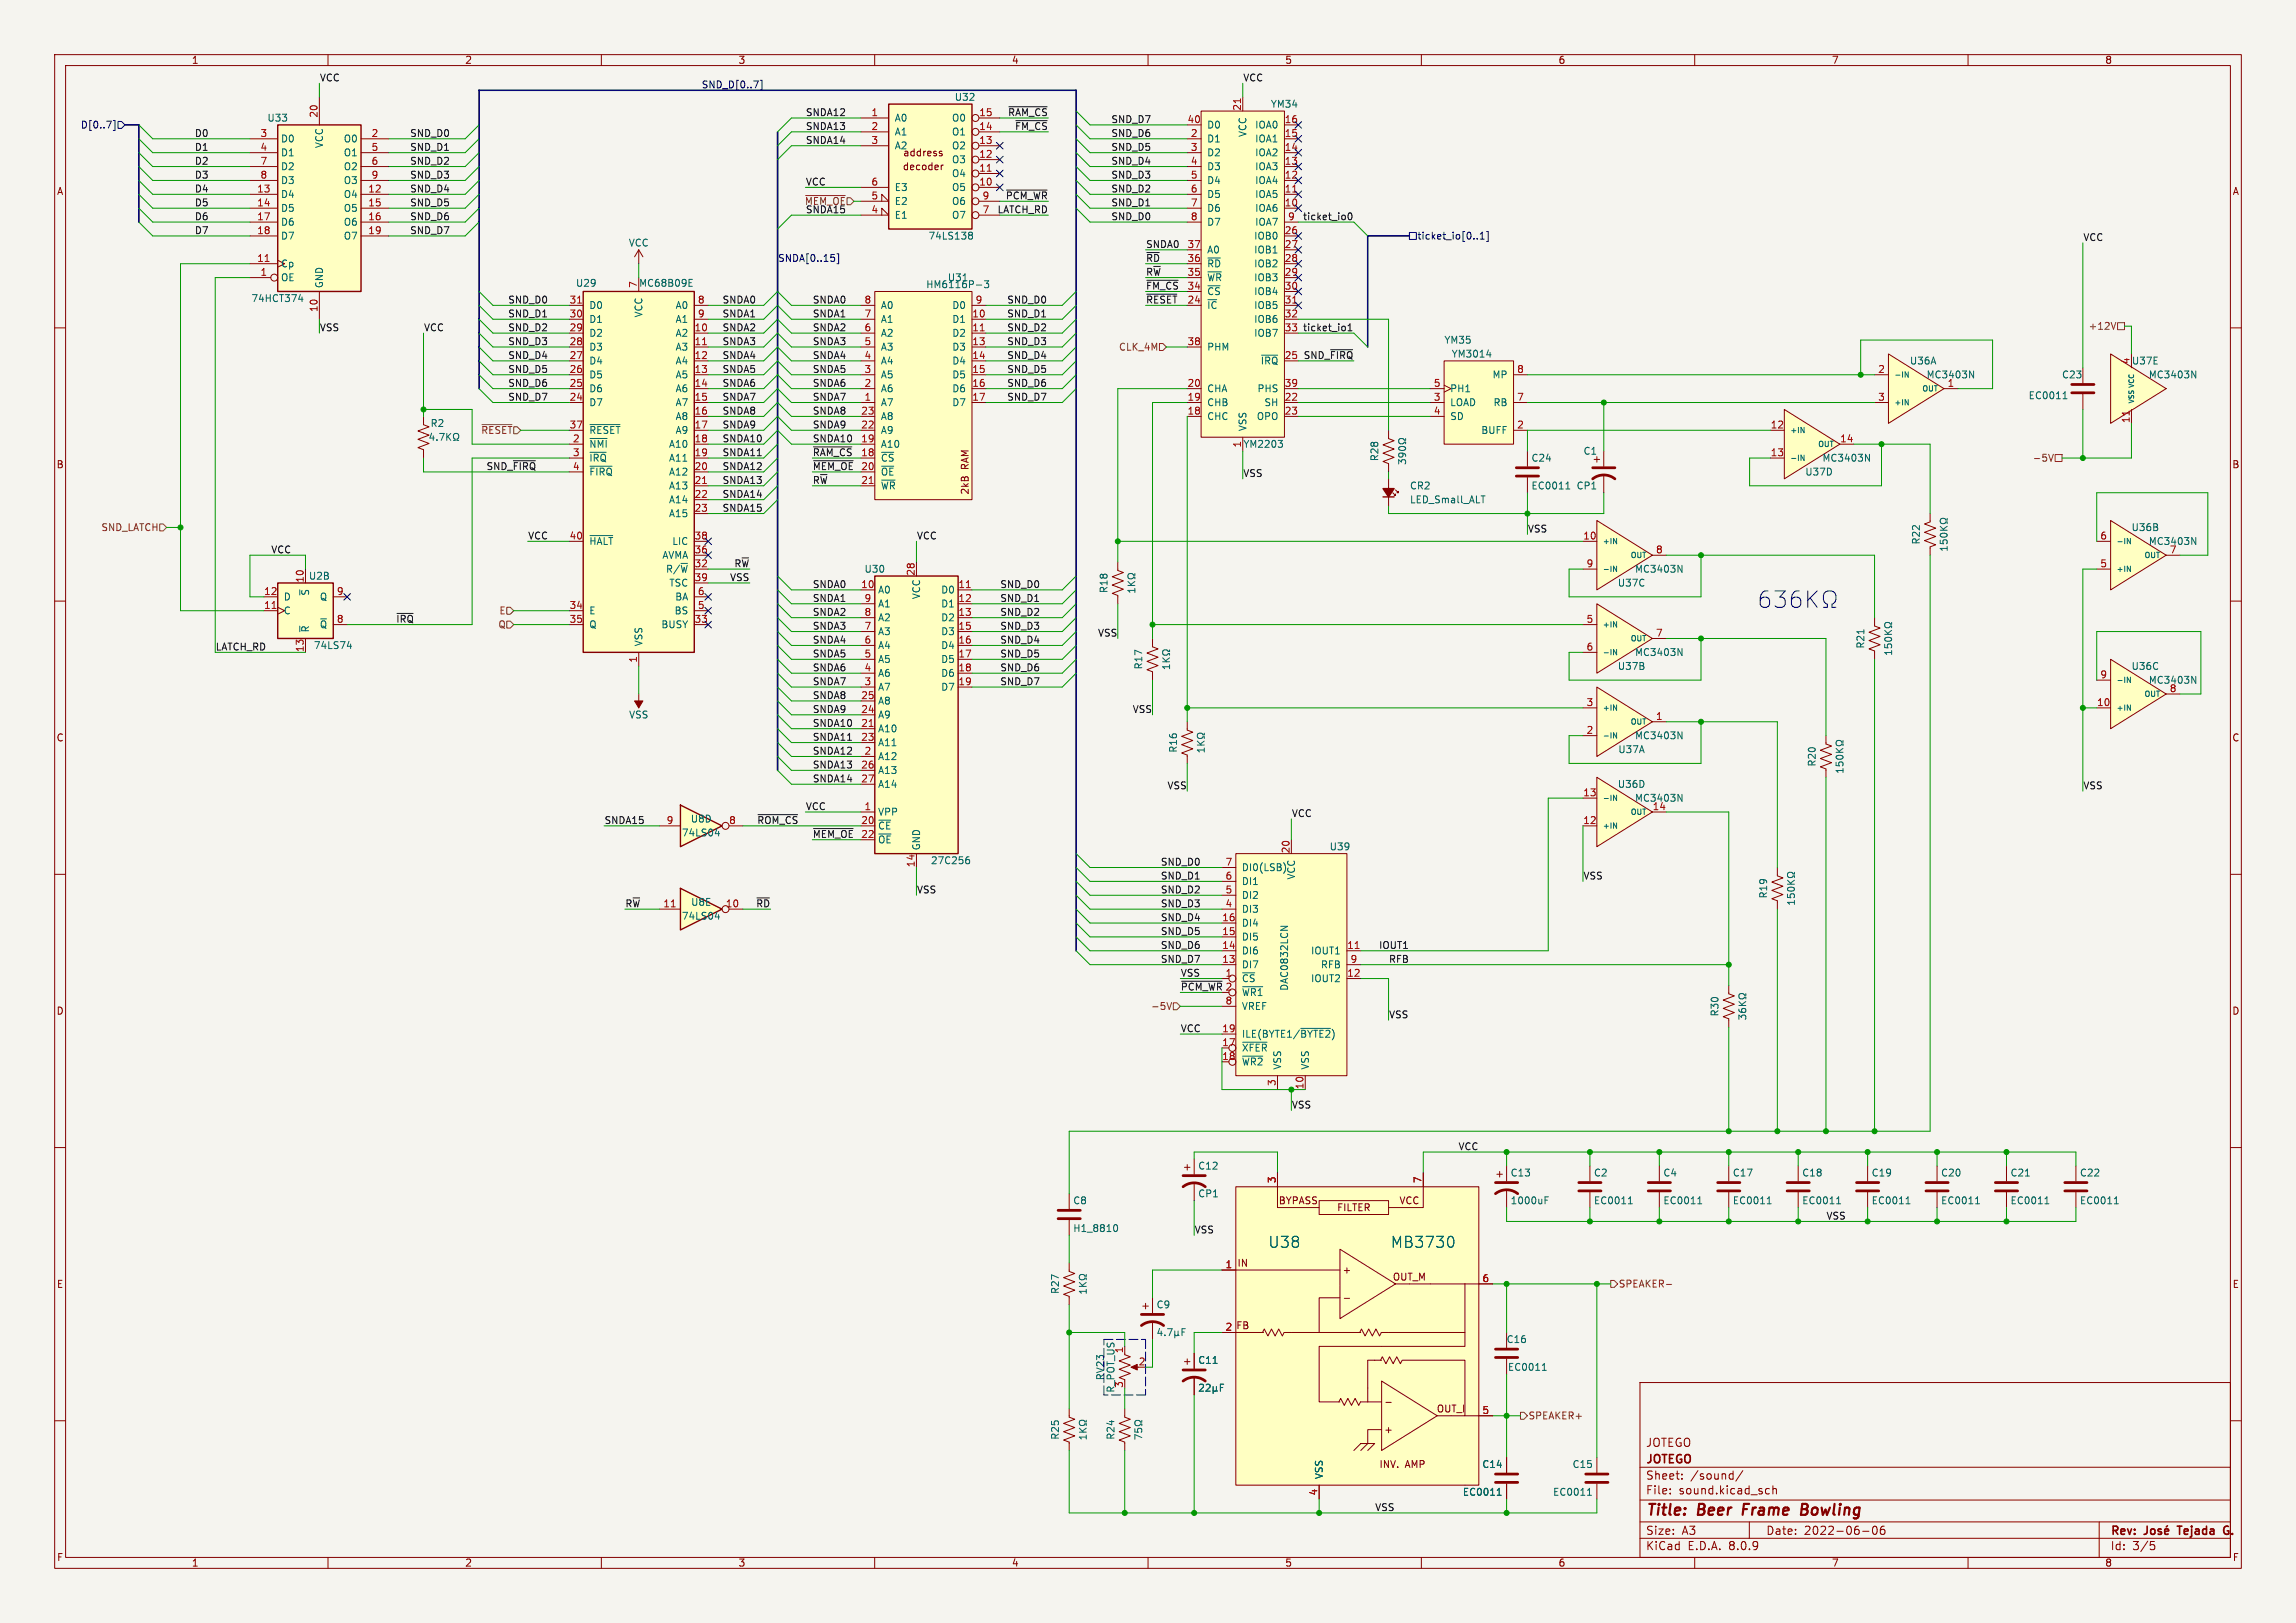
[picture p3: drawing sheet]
<svg xmlns="http://www.w3.org/2000/svg" width="420mm" height="297mm" viewBox="0 0 420 297" stroke-linecap="round" stroke-linejoin="round" font-family="sans-serif">
<defs><g id="words">
<g font-size="2.8" fill="#006464">
<text x="232" y="228.6">U38</text>
<text x="254.4" y="228.6">MB3730</text>
</g>
<g font-size="2.8" fill="#840000">
<text x="301" y="277.9">Title:</text>
<text x="310.6" y="277.9">Beer</text>
<text x="319.6" y="277.9">Frame</text>
<text x="331.1" y="277.9">Bowling</text>
</g>
<g font-size="2.1" fill="#840000">
<text x="301" y="268.2">JOTEGO</text>
<text x="301" y="265">JOTEGO</text>
<text x="301" y="273.7">File:</text>
<text x="301" y="271">Sheet:</text>
<text x="307.1" y="273.7">sound.kicad_sch</text>
<text x="309.2" y="271">/sound/</text>
<text x="301" y="281.1">Size:</text>
<text x="307.6" y="281.1">A3</text>
<text x="323" y="281.1">Date:</text>
<text x="330" y="281.1">2022-06-06</text>
<text x="386" y="281.3">Rev:</text>
<text x="399.1" y="281.3">Tejada</text>
<text x="408.1" y="281.3">G.</text>
<text x="301" y="283.9">KiCad</text>
<text x="308.7" y="283.9">E.D.A.</text>
<text x="316.3" y="283.9">8.0.9</text>
<text x="386" y="283.9">Id:</text>
<text x="390.1" y="283.9">3/5</text>
</g>
<g font-size="1.8" fill="#840000">
<text x="35" y="11.9">1</text>
<text x="85" y="11.9">2</text>
<text x="135" y="11.9">3</text>
<text x="185" y="11.9">4</text>
<text x="235" y="11.9">5</text>
<text x="285" y="11.9">6</text>
<text x="335" y="11.9">7</text>
<text x="385" y="11.9">8</text>
<text x="165.1" y="28.8">address</text>
<text x="10.3" y="35.9">A</text>
<text x="165" y="31.4">decoder</text>
<text x="408.3" y="35.9">A</text>
<text x="10.3" y="85.9">B</text>
<text x="177.4" y="85.9" transform="rotate(-90 177.4 85.9)">RAM</text>
<text x="408.2" y="85.9">B</text>
<text x="177.4" y="90.6" transform="rotate(-90 177.4 90.6)">2kB</text>
<text x="10.3" y="135.9">C</text>
<text x="408.2" y="135.9">C</text>
<text x="10.3" y="185.9">D</text>
<text x="408.2" y="185.9">D</text>
<text x="233.8" y="220.6">BYPASS</text>
<text x="244.5" y="221.9">FILTER</text>
<text x="255.9" y="220.6">VCC</text>
<text x="226.3" y="232">IN</text>
<text x="245.5" y="233.3">+</text>
<text x="10.3" y="235.9">E</text>
<text x="254.7" y="234.6">OUT_M</text>
<text x="408.3" y="235.9">E</text>
<text x="224.1" y="243.6">2 FB</text>
<text x="253.1" y="262.5">+</text>
<text x="262.7" y="258.7">OUT_I</text>
<text x="252.2" y="268.8">INV.</text>
<text x="257" y="268.8">AMP</text>
<text x="10.3" y="285.9">F</text>
<text x="35" y="286.9">1</text>
<text x="85" y="286.9">2</text>
<text x="135" y="286.9">3</text>
<text x="185" y="286.9">4</text>
<text x="235" y="286.9">5</text>
<text x="285" y="286.9">6</text>
<text x="335" y="286.9">7</text>
<text x="385" y="286.9">8</text>
<text x="408.3" y="285.9">F</text>
</g>
<g font-size="1.8" fill="#0f0f0f">
<text x="58.4" y="15">VCC</text>
<text x="227.3" y="15">VCC</text>
<text x="147.3" y="21.3">SNDA12</text>
<text x="147.3" y="23.9">SNDA13</text>
<text x="184.3" y="21.3">~{RAM_CS}</text>
<text x="185.6" y="23.9">~{FM_CS}</text>
<text x="203.2" y="22.6">SND_D7</text>
<text x="35.6" y="25.1">D0</text>
<text x="35.6" y="27.7">D1</text>
<text x="74.9" y="25.1">SND_D0</text>
<text x="74.9" y="27.7">SND_D1</text>
<text x="147.3" y="26.4">SNDA14</text>
<text x="203.2" y="25.1">SND_D6</text>
<text x="203.2" y="27.7">SND_D5</text>
<text x="35.6" y="30.2">D2</text>
<text x="35.6" y="35.3">D4</text>
<text x="35.6" y="32.8">D3</text>
<text x="74.9" y="35.3">SND_D4</text>
<text x="74.9" y="32.8">SND_D3</text>
<text x="74.9" y="30.2">SND_D2</text>
<text x="147.3" y="34">VCC</text>
<text x="203.2" y="32.8">SND_D3</text>
<text x="203.2" y="30.2">SND_D4</text>
<text x="203.2" y="35.3">SND_D2</text>
<text x="35.6" y="40.4">D6</text>
<text x="35.6" y="37.8">D5</text>
<text x="74.9" y="40.4">SND_D6</text>
<text x="74.9" y="37.8">SND_D5</text>
<text x="147.3" y="39.1">SNDA15</text>
<text x="182.4" y="39.1">LATCH_RD</text>
<text x="183.9" y="36.6">~{PCM_WR}</text>
<text x="203.2" y="37.8">SND_D1</text>
<text x="203.2" y="40.4">SND_D0</text>
<text x="238.3" y="40.4">ticket_io0</text>
<text x="35.6" y="42.9">D7</text>
<text x="74.9" y="42.9">SND_D7</text>
<text x="209.5" y="48">~{RD}</text>
<text x="209.5" y="45.5">SNDA0</text>
<text x="381" y="44.2">VCC</text>
<text x="209.5" y="50.5">R~{W}</text>
<text x="209.5" y="53.1">~{FM_CS}34</text>
<text x="92.9" y="55.6">SND_D0</text>
<text x="92.9" y="58.2">SND_D1</text>
<text x="132.1" y="55.6">SNDA0</text>
<text x="132.1" y="58.2">SNDA1</text>
<text x="148.6" y="58.2">SNDA1</text>
<text x="148.6" y="55.6">SNDA0</text>
<text x="184.1" y="55.6">SND_D0</text>
<text x="184.1" y="58.2">SND_D1</text>
<text x="209.5" y="55.6">~{RESET}24</text>
<text x="58.4" y="60.7">VSS</text>
<text x="77.5" y="60.7">VCC</text>
<text x="92.9" y="63.2">SND_D3</text>
<text x="92.9" y="60.7">SND_D2</text>
<text x="92.9" y="65.8">SND_D4</text>
<text x="132.1" y="63.2">SNDA3</text>
<text x="132.1" y="60.7">SNDA2</text>
<text x="132.1" y="65.8">SNDA4</text>
<text x="148.6" y="63.2">SNDA3</text>
<text x="148.6" y="60.7">SNDA2</text>
<text x="148.6" y="65.8">SNDA4</text>
<text x="184.1" y="63.2">SND_D3</text>
<text x="184.1" y="60.7">SND_D2</text>
<text x="184.1" y="65.8">SND_D4</text>
<text x="238.3" y="60.7">ticket_io1</text>
<text x="238.4" y="65.8">SND_~{FIRQ}</text>
<text x="92.9" y="68.3">SND_D5</text>
<text x="92.9" y="70.9">SND_D6</text>
<text x="132.1" y="68.3">SNDA5</text>
<text x="132.1" y="70.9">SNDA6</text>
<text x="148.6" y="68.3">SNDA5</text>
<text x="148.6" y="70.9">SNDA6</text>
<text x="184.1" y="68.3">SND_D5</text>
<text x="184.1" y="70.9">SND_D6</text>
<text x="92.9" y="73.4">SND_D7</text>
<text x="132.1" y="73.4">SNDA7</text>
<text x="132.1" y="75.9">SNDA8</text>
<text x="148.6" y="73.4">SNDA7</text>
<text x="148.6" y="75.9">SNDA8</text>
<text x="184.1" y="73.4">SND_D7</text>
<text x="132.1" y="83.6">SNDA11</text>
<text x="132.1" y="81">SNDA10</text>
<text x="132.1" y="78.5">SNDA9</text>
<text x="148.6" y="78.5">SNDA9</text>
<text x="148.6" y="83.6">~{RAM_CS}18</text>
<text x="148.6" y="81">SNDA10</text>
<text x="88.9" y="86.1">SND_~{FIRQ}</text>
<text x="132.1" y="88.6">SNDA13</text>
<text x="132.1" y="86.1">SNDA12</text>
<text x="148.6" y="86.1">~{MEM_OE}</text>
<text x="148.6" y="88.6">R~{W}</text>
<text x="227.3" y="87.4">VSS</text>
<text x="132.1" y="93.7">SNDA15</text>
<text x="132.1" y="91.2">SNDA14</text>
<text x="49.5" y="101.3">VCC</text>
<text x="96.5" y="98.8">VCC</text>
<text x="167.6" y="98.8">VCC</text>
<text x="279.4" y="97.5">VSS</text>
<text x="133.4" y="106.4">VSS</text>
<text x="134.2" y="103.9">R~{W}</text>
<text x="148.6" y="107.7">SNDA0</text>
<text x="182.9" y="107.7">SND_D0</text>
<text x="148.6" y="110.2">SNDA1</text>
<text x="148.6" y="112.8">SNDA2</text>
<text x="182.9" y="112.8">SND_D2</text>
<text x="182.9" y="110.2">SND_D1</text>
<text x="39.4" y="119.1">LATCH_RD</text>
<text x="72.4" y="114">~{IRQ}</text>
<text x="148.6" y="115.3">SNDA3</text>
<text x="148.6" y="117.8">SNDA4</text>
<text x="182.9" y="117.8">SND_D4</text>
<text x="182.9" y="115.3">SND_D3</text>
<text x="200.8" y="116.6">VSS</text>
<text x="148.6" y="122.9">SNDA6</text>
<text x="148.6" y="120.4">SNDA5</text>
<text x="148.6" y="125.5">SNDA7</text>
<text x="182.9" y="125.5">SND_D7</text>
<text x="182.9" y="120.4">SND_D5</text>
<text x="182.9" y="122.9">SND_D6</text>
<text x="148.6" y="130.5">SNDA9</text>
<text x="148.6" y="128">SNDA8</text>
<text x="207.1" y="130.5">VSS</text>
<text x="148.6" y="133.1">SNDA10</text>
<text x="148.6" y="135.6">SNDA11</text>
<text x="148.6" y="140.7">SNDA13</text>
<text x="148.6" y="143.2">SNDA14</text>
<text x="148.6" y="138.2">SNDA12</text>
<text x="147.3" y="148.3">VCC</text>
<text x="213.5" y="144.5">VSS</text>
<text x="236.2" y="149.6">VCC</text>
<text x="381" y="144.5">VSS</text>
<text x="110.5" y="150.9">SNDA15</text>
<text x="138.4" y="150.9">~{ROM_CS}</text>
<text x="148.6" y="153.4">~{MEM_OE}</text>
<text x="212.2" y="161">SND_D1</text>
<text x="212.2" y="158.5">SND_D0</text>
<text x="289.6" y="161">VSS</text>
<text x="114.3" y="166.1">R~{W}</text>
<text x="138.2" y="166.1">~{RD}</text>
<text x="167.6" y="163.6">VSS</text>
<text x="212.2" y="163.6">SND_D2</text>
<text x="212.2" y="166.1">SND_D3</text>
<text x="212.2" y="173.7">SND_D6</text>
<text x="212.2" y="168.6">SND_D4</text>
<text x="212.2" y="171.2">SND_D5</text>
<text x="252.2" y="173.7">IOUT1</text>
<text x="212.2" y="176.3">SND_D7</text>
<text x="215.9" y="178.8">VSS</text>
<text x="254" y="176.3">RFB</text>
<text x="215.9" y="181.3">~{PCM_WR}</text>
<text x="215.9" y="189">VCC</text>
<text x="254" y="186.4">VSS</text>
<text x="236.2" y="202.9">VSS</text>
<text x="266.7" y="210.6">VCC</text>
<text x="218.4" y="225.8">VSS</text>
<text x="334" y="223.3">VSS</text>
<text x="251.5" y="276.6">VSS</text>
</g>
<g font-size="1.8" fill="#000084">
<text x="128.3" y="16.2">SND_D[0..7]</text>
<text x="14.7" y="23.7">D[0..7]</text>
<text x="142.2" y="48">SNDA[0..15]</text>
<text x="259.2" y="44">ticket_io[0..1]</text>
</g>
<g font-size="1.8" fill="#006464">
<text x="48.8" y="22.5">U33</text>
<text x="163.6" y="22.5">A0</text>
<text x="174" y="22.5">O0</text>
<text x="174.6" y="18.6">U32</text>
<text x="220.7" y="23.7">D0</text>
<text x="229.5" y="23.7">IOA0</text>
<text x="232.4" y="19.9">YM34</text>
<text x="51.3" y="26.3">D0</text>
<text x="51.3" y="28.8">D1</text>
<text x="59.3" y="27.2" transform="rotate(-90 59.3 27.2)">VCC</text>
<text x="62.8" y="26.3">O0</text>
<text x="62.8" y="28.8">O1</text>
<text x="163.6" y="25">A1</text>
<text x="163.6" y="27.5">A2</text>
<text x="174" y="27.5">O2</text>
<text x="174" y="25">O1</text>
<text x="220.7" y="26.3">D1</text>
<text x="220.7" y="28.8">D2</text>
<text x="228.2" y="25.2" transform="rotate(-90 228.2 25.2)">VCC</text>
<text x="229.5" y="28.8">IOA2</text>
<text x="229.5" y="26.3">IOA1</text>
<text x="51.3" y="31.3">D2</text>
<text x="51.3" y="33.9">D3</text>
<text x="62.8" y="31.3">O2</text>
<text x="62.8" y="33.9">O3</text>
<text x="163.6" y="35.2">E3</text>
<text x="174" y="35.2">O5</text>
<text x="174" y="32.6">O4</text>
<text x="174" y="30.1">O3</text>
<text x="220.7" y="31.3">D3</text>
<text x="220.7" y="33.9">D4</text>
<text x="229.5" y="33.9">IOA4</text>
<text x="229.5" y="31.3">IOA3</text>
<text x="51.3" y="36.4">D4</text>
<text x="51.3" y="39">D5</text>
<text x="51.3" y="41.5">D6</text>
<text x="62.8" y="36.4">O4</text>
<text x="62.8" y="39">O5</text>
<text x="62.8" y="41.5">O6</text>
<text x="163.6" y="40.2">E1</text>
<text x="163.6" y="37.7">E2</text>
<text x="174" y="40.2">O7</text>
<text x="174" y="37.7">O6</text>
<text x="220.7" y="36.4">D5</text>
<text x="220.7" y="39">D6</text>
<text x="220.7" y="41.5">D7</text>
<text x="229.5" y="39">IOA6</text>
<text x="229.5" y="36.4">IOA5</text>
<text x="229.5" y="41.5">IOA7</text>
<text x="51.3" y="44">D7</text>
<text x="62.8" y="44">O7</text>
<text x="114.9" y="45.3">VCC</text>
<text x="169.7" y="44">74LS138</text>
<text x="220.7" y="46.6">A0</text>
<text x="229.3" y="44">IOB0</text>
<text x="229.3" y="46.6">IOB1</text>
<text x="51.3" y="51.7">OE</text>
<text x="51.3" y="49.1">Cp</text>
<text x="59.3" y="52.8" transform="rotate(-90 59.3 52.8)">GND</text>
<text x="105.3" y="52.7">U29</text>
<text x="116.8" y="52.7">MC68B09E</text>
<text x="169.3" y="52.9">HM6116P-3</text>
<text x="173.3" y="51.7">U31</text>
<text x="220.7" y="51.7">~{WR}</text>
<text x="220.7" y="49.1">~{RD}</text>
<text x="229.3" y="49.1">IOB2</text>
<text x="229.3" y="51.7">IOB3</text>
<text x="45.9" y="55.5">74HCT374</text>
<text x="107.7" y="59.3">D1</text>
<text x="107.7" y="56.7">D0</text>
<text x="117.7" y="58.2" transform="rotate(-90 117.7 58.2)">VCC</text>
<text x="123.5" y="56.7">A0</text>
<text x="123.5" y="59.3">A1</text>
<text x="161" y="59.3">A1</text>
<text x="161" y="56.7">A0</text>
<text x="174.1" y="59.3">D1</text>
<text x="174.1" y="56.7">D0</text>
<text x="220.7" y="56.7">~{IC}</text>
<text x="220.7" y="54.2">~{CS}</text>
<text x="229.3" y="54.2">IOB4</text>
<text x="229.3" y="56.7">IOB5</text>
<text x="229.3" y="59.3">IOB6</text>
<text x="107.7" y="64.4">D3</text>
<text x="107.7" y="61.8">D2</text>
<text x="123.5" y="61.8">A2</text>
<text x="123.5" y="64.4">A3</text>
<text x="161" y="64.4">A3</text>
<text x="161" y="61.8">A2</text>
<text x="174.1" y="61.8">D2</text>
<text x="174.1" y="64.4">D3</text>
<text x="220.7" y="64.4">PHM</text>
<text x="229.3" y="61.8">IOB7</text>
<text x="264.1" y="63.1">YM35</text>
<text x="265.4" y="65.6">YM3014</text>
<text x="107.7" y="72">D6</text>
<text x="107.7" y="69.4">D5</text>
<text x="107.7" y="66.9">D4</text>
<text x="123.5" y="66.9">A4</text>
<text x="123.5" y="69.4">A5</text>
<text x="123.5" y="72">A6</text>
<text x="161" y="72">A6</text>
<text x="161" y="69.4">A5</text>
<text x="161" y="66.9">A4</text>
<text x="174.1" y="66.9">D4</text>
<text x="174.1" y="69.4">D5</text>
<text x="174.1" y="72">D6</text>
<text x="220.7" y="72">CHA</text>
<text x="229.9" y="72">PHS</text>
<text x="230.5" y="66.9">~{IRQ}</text>
<text x="265.2" y="72">PH1</text>
<text x="272.9" y="69.4">MP</text>
<text x="349.3" y="66.9">U36A</text>
<text x="352.3" y="69.4">MC3403N</text>
<text x="356.2" y="70.9">1</text>
<text x="377.1" y="69.4">C23</text>
<text x="389.9" y="66.9">U37E</text>
<text x="393" y="69.4">MC3403N</text>
<text x="107.7" y="74.5">D7</text>
<text x="123.5" y="74.5">A7</text>
<text x="123.5" y="77.1">A8</text>
<text x="161" y="74.5">A7</text>
<text x="161" y="77.1">A8</text>
<text x="174.1" y="74.5">D7</text>
<text x="220.7" y="77.1">CHC</text>
<text x="220.7" y="74.5">CHB</text>
<text x="229.8" y="77.1">OPO</text>
<text x="231.2" y="74.5">SH</text>
<text x="265.2" y="74.5">LOAD</text>
<text x="265.2" y="77.1">SD</text>
<text x="273.1" y="74.5">RB</text>
<text x="371" y="73.3">EC0011</text>
<text x="78.7" y="78.3">R2</text>
<text x="107.7" y="82.1">~{NMI}</text>
<text x="107.7" y="79.6">~{RESET}</text>
<text x="122.3" y="82.1">A10</text>
<text x="123.5" y="79.6">A9</text>
<text x="161" y="82.1">A10</text>
<text x="161" y="79.6">A9</text>
<text x="227.3" y="82.1">YM2203</text>
<text x="228.2" y="79" transform="rotate(-90 228.2 79)">VSS</text>
<text x="270.9" y="79.6">BUFF</text>
<text x="289.6" y="83.4">C1</text>
<text x="107.7" y="84.7">~{IRQ}</text>
<text x="107.7" y="87.2">~{FIRQ}</text>
<text x="122.3" y="84.7">A11</text>
<text x="122.3" y="87.2">A12</text>
<text x="122.3" y="89.8">A13</text>
<text x="161" y="84.7">~{CS}</text>
<text x="161" y="87.2">~{OE}</text>
<text x="161" y="89.8">~{WR}</text>
<text x="252.3" y="84.5" transform="rotate(-90 252.3 84.5)">R28</text>
<text x="257.8" y="89.8">CR2</text>
<text x="280" y="84.7">C24</text>
<text x="280" y="89.8">EC0011</text>
<text x="288.3" y="89.8">CP1</text>
<text x="330.1" y="87.2">U37D</text>
<text x="333.3" y="84.7">MC3403N</text>
<text x="122.3" y="92.3">A14</text>
<text x="122.3" y="94.8">A15</text>
<text x="257.8" y="92.3">LED_Small_ALT</text>
<text x="107.7" y="99.9">~{HALT}</text>
<text x="122.9" y="99.9">LIC</text>
<text x="351.4" y="99.7" transform="rotate(-90 351.4 99.7)">R22</text>
<text x="389.8" y="97.4">U36B</text>
<text x="393" y="99.9">MC3403N</text>
<text x="396.8" y="101.3">7</text>
<text x="56.4" y="106.3">U2B</text>
<text x="121.1" y="102.5">AVMA</text>
<text x="121.7" y="105">R/~{W}</text>
<text x="122.3" y="107.5">TSC</text>
<text x="158" y="105">U30</text>
<text x="295.8" y="107.5">U37C</text>
<text x="299" y="105">MC3403N</text>
<text x="51.8" y="112.6">C</text>
<text x="51.8" y="110.1">D</text>
<text x="56.7" y="109.1" transform="rotate(-90 56.7 109.1)">~{S}</text>
<text x="58.4" y="110.1">Q</text>
<text x="107.7" y="112.6">E</text>
<text x="123.3" y="112.6">BS</text>
<text x="123.4" y="110.1">BA</text>
<text x="160.5" y="108.8">A0</text>
<text x="160.5" y="113.9">A2</text>
<text x="160.5" y="111.4">A1</text>
<text x="168.5" y="109.7" transform="rotate(-90 168.5 109.7)">VCC</text>
<text x="172.1" y="108.8">D0</text>
<text x="172.1" y="111.4">D1</text>
<text x="172.1" y="113.9">D2</text>
<text x="202.8" y="108.6" transform="rotate(-90 202.8 108.6)">R18</text>
<text x="56.7" y="115.8" transform="rotate(-90 56.7 115.8)">~{R}</text>
<text x="57.3" y="119">74LS74</text>
<text x="58.4" y="115.2">~{Q}</text>
<text x="107.7" y="115.2">Q</text>
<text x="117.7" y="118.4" transform="rotate(-90 117.7 118.4)">VSS</text>
<text x="120.9" y="115.2">BUSY</text>
<text x="160.5" y="119">A4</text>
<text x="160.5" y="116.4">A3</text>
<text x="172.1" y="116.4">D3</text>
<text x="172.1" y="119">D4</text>
<text x="341.2" y="118.8" transform="rotate(-90 341.2 118.8)">R21</text>
<text x="160.5" y="124.1">A6</text>
<text x="160.5" y="121.5">A5</text>
<text x="172.1" y="121.5">D5</text>
<text x="172.1" y="124.1">D6</text>
<text x="209.1" y="122.6" transform="rotate(-90 209.1 122.6)">R17</text>
<text x="295.8" y="122.8">U37B</text>
<text x="299" y="120.2">MC3403N</text>
<text x="389.8" y="122.8">U36C</text>
<text x="393" y="125.3">MC3403N</text>
<text x="115" y="131.7">VSS</text>
<text x="160.5" y="131.7">A9</text>
<text x="160.5" y="129.1">A8</text>
<text x="160.5" y="126.6">A7</text>
<text x="172.1" y="126.6">D7</text>
<text x="396.8" y="126.7">8</text>
<text x="160.5" y="134.2">A10</text>
<text x="160.5" y="136.8">A11</text>
<text x="215.5" y="137.8" transform="rotate(-90 215.5 137.8)">R16</text>
<text x="299" y="135.5">MC3403N</text>
<text x="160.5" y="139.3">A12</text>
<text x="160.5" y="141.8">A13</text>
<text x="295.9" y="138">U37A</text>
<text x="332.3" y="140.4" transform="rotate(-90 332.3 140.4)">R20</text>
<text x="160.5" y="149.5">VPP</text>
<text x="160.5" y="144.4">A14</text>
<text x="295.8" y="144.4">U36D</text>
<text x="299" y="146.9">MC3403N</text>
<text x="302.2" y="148.3">14</text>
<text x="124.6" y="153.3">74LS04</text>
<text x="126.3" y="150.7">U8D</text>
<text x="160.5" y="152">~{CE}</text>
<text x="160.5" y="154.5">~{OE}</text>
<text x="168.5" y="155.7" transform="rotate(-90 168.5 155.7)">GND</text>
<text x="243.1" y="155.8">U39</text>
<text x="170.2" y="158.3">27C256</text>
<text x="227.1" y="159.6">DI0(LSB)</text>
<text x="237.1" y="161.1" transform="rotate(-90 237.1 161.1)">VCC</text>
<text x="126.3" y="166">U8E</text>
<text x="227.1" y="167.2">DI3</text>
<text x="227.1" y="164.7">DI2</text>
<text x="227.1" y="162.2">DI1</text>
<text x="323.4" y="164.5" transform="rotate(-90 323.4 164.5)">R19</text>
<text x="124.6" y="168.5">74LS04</text>
<text x="227.1" y="172.3">DI5</text>
<text x="227.1" y="169.8">DI4</text>
<text x="227.1" y="179.9">~{CS}</text>
<text x="227.1" y="177.4">DI7</text>
<text x="227.1" y="174.9">DI6</text>
<text x="239.7" y="174.9">IOUT1</text>
<text x="239.7" y="179.9">IOUT2</text>
<text x="241.5" y="177.4">RFB</text>
<text x="227.1" y="182.5">~{WR1}</text>
<text x="227.1" y="185">VREF</text>
<text x="235.8" y="181.4" transform="rotate(-90 235.8 181.4)">DAC0832LCN</text>
<text x="227.1" y="190.1">ILE(BYTE1/~{BYTE2})</text>
<text x="314.6" y="186.1" transform="rotate(-90 314.6 186.1)">R30</text>
<text x="227.1" y="192.6">~{XFER}</text>
<text x="227.1" y="195.2">~{WR2}</text>
<text x="234.5" y="195.8" transform="rotate(-90 234.5 195.8)">VSS</text>
<text x="239.6" y="195.8" transform="rotate(-90 239.6 195.8)">VSS</text>
<text x="219.1" y="214.2">C12</text>
<text x="276.2" y="215.5">C13</text>
<text x="291.5" y="215.5">C2</text>
<text x="304.2" y="215.5">C4</text>
<text x="316.9" y="215.5">C17</text>
<text x="329.6" y="215.5">C18</text>
<text x="342.3" y="215.5">C19</text>
<text x="355" y="215.5">C20</text>
<text x="367.7" y="215.5">C21</text>
<text x="380.4" y="215.5">C22</text>
<text x="196.2" y="220.6">C8</text>
<text x="219.1" y="219.3">CP1</text>
<text x="276.2" y="220.6">1000uF</text>
<text x="291.5" y="220.6">EC0011</text>
<text x="304.2" y="220.6">EC0011</text>
<text x="316.9" y="220.6">EC0011</text>
<text x="329.6" y="220.6">EC0011</text>
<text x="342.3" y="220.6">EC0011</text>
<text x="355" y="220.6">EC0011</text>
<text x="367.7" y="220.6">EC0011</text>
<text x="380.4" y="220.6">EC0011</text>
<text x="196.2" y="225.7">H1_8810</text>
<text x="193.9" y="236.9" transform="rotate(-90 193.9 236.9)">R27</text>
<text x="211.5" y="239.6">C9</text>
<text x="275.5" y="246">C16</text>
<text x="205.5" y="247.7" transform="rotate(-90 205.5 247.7)">1</text>
<text x="219.1" y="249.8">C11</text>
<text x="275.7" y="251.1">EC0011</text>
<text x="202.2" y="252.7" transform="rotate(-90 202.2 252.7)">RV23</text>
<text x="204.1" y="254.9" transform="rotate(-90 204.1 254.9)">R_POT_US</text>
<text x="205.5" y="254.1" transform="rotate(-90 205.5 254.1)">3</text>
<text x="193.9" y="263.6" transform="rotate(-90 193.9 263.6)">R25</text>
<text x="204.1" y="263.6" transform="rotate(-90 204.1 263.6)">R24</text>
<text x="271.1" y="268.8">C14</text>
<text x="287.6" y="268.8">C15</text>
<text x="242.2" y="270.8" transform="rotate(-90 242.2 270.8)">VSS</text>
<text x="267.5" y="273.9">EC0011</text>
<text x="284" y="273.9">EC0011</text>
</g>
<g font-size="1.8" fill="#a90000">
<text x="58.2" y="21.6" transform="rotate(-90 58.2 21.6)">20</text>
<text x="159.3" y="21.3">1</text>
<text x="159.3" y="23.9">2</text>
<text x="179" y="23.9">14</text>
<text x="179" y="21.3">15</text>
<text x="217.1" y="22.6">40</text>
<text x="227.1" y="20.4" transform="rotate(-90 227.1 20.4)">21</text>
<text x="234.9" y="22.6">16</text>
<text x="47.6" y="25.1">3</text>
<text x="47.6" y="27.7">4</text>
<text x="67.9" y="25.1">2</text>
<text x="67.9" y="27.7">5</text>
<text x="159.3" y="26.4">3</text>
<text x="179" y="29">12</text>
<text x="179" y="26.4">13</text>
<text x="217.7" y="25.1">2</text>
<text x="217.7" y="27.7">3</text>
<text x="234.9" y="27.7">14</text>
<text x="234.9" y="25.1">15</text>
<text x="46.9" y="35.3">13</text>
<text x="47.6" y="30.2">7</text>
<text x="47.6" y="32.8">8</text>
<text x="67.3" y="35.3">12</text>
<text x="67.9" y="30.2">6</text>
<text x="67.9" y="32.8">9</text>
<text x="159.3" y="34">6</text>
<text x="179" y="34">10</text>
<text x="179" y="31.5">11</text>
<text x="217.7" y="30.2">4</text>
<text x="217.7" y="32.8">5</text>
<text x="217.7" y="35.3">6</text>
<text x="234.9" y="35.3">11</text>
<text x="234.9" y="32.8">12</text>
<text x="234.9" y="30.2">13</text>
<text x="46.9" y="37.8">14</text>
<text x="46.9" y="40.4">17</text>
<text x="67.3" y="37.8">15</text>
<text x="67.3" y="40.4">16</text>
<text x="159.3" y="39.1">4</text>
<text x="159.3" y="36.6">5</text>
<text x="179.6" y="39.1">7</text>
<text x="179.6" y="36.6">9</text>
<text x="217.7" y="37.8">7</text>
<text x="217.7" y="40.4">8</text>
<text x="234.9" y="37.8">10</text>
<text x="235.5" y="40.4">9</text>
<text x="46.9" y="42.9">18</text>
<text x="67.3" y="42.9">19</text>
<text x="217.1" y="45.5">37</text>
<text x="234.9" y="42.9">26</text>
<text x="234.9" y="45.5">27</text>
<text x="46.9" y="48">11</text>
<text x="47.6" y="50.5">1</text>
<text x="116.6" y="52.8" transform="rotate(-90 116.6 52.8)">7</text>
<text x="217.1" y="50.5">35</text>
<text x="217.1" y="48">36</text>
<text x="234.9" y="48">28</text>
<text x="234.9" y="50.5">29</text>
<text x="234.9" y="53.1">30</text>
<text x="58.2" y="57.2" transform="rotate(-90 58.2 57.2)">10</text>
<text x="104.1" y="58.2">30</text>
<text x="104.1" y="55.6">31</text>
<text x="127.6" y="55.6">8</text>
<text x="127.6" y="58.2">9</text>
<text x="158" y="58.2">7</text>
<text x="158" y="55.6">8</text>
<text x="177.8" y="58.2">10</text>
<text x="178.4" y="55.6">9</text>
<text x="234.9" y="55.6">31</text>
<text x="234.9" y="58.2">32</text>
<text x="104.1" y="65.8">27</text>
<text x="104.1" y="63.2">28</text>
<text x="104.1" y="60.7">29</text>
<text x="127" y="60.7">10</text>
<text x="127" y="63.2">11</text>
<text x="127" y="65.8">12</text>
<text x="158" y="65.8">4</text>
<text x="158" y="63.2">5</text>
<text x="158" y="60.7">6</text>
<text x="177.8" y="60.7">11</text>
<text x="177.8" y="63.2">13</text>
<text x="177.8" y="65.8">14</text>
<text x="217.1" y="63.2">38</text>
<text x="234.9" y="65.8">25</text>
<text x="234.9" y="60.7">33</text>
<text x="104.1" y="70.9">25</text>
<text x="104.1" y="68.3">26</text>
<text x="127" y="68.3">13</text>
<text x="127" y="70.9">14</text>
<text x="158" y="70.9">2</text>
<text x="158" y="68.3">3</text>
<text x="177.8" y="68.3">15</text>
<text x="177.8" y="70.9">16</text>
<text x="217.1" y="70.9">20</text>
<text x="234.9" y="70.9">39</text>
<text x="262.2" y="70.9">5</text>
<text x="277.4" y="68.3">8</text>
<text x="343.5" y="68.3">2</text>
<text x="389.6" y="66.7" transform="rotate(-90 389.6 66.7)">4</text>
<text x="104.1" y="73.4">24</text>
<text x="127" y="73.4">15</text>
<text x="127" y="75.9">16</text>
<text x="157.4" y="75.9">23</text>
<text x="158" y="73.4">1</text>
<text x="177.8" y="73.4">17</text>
<text x="217.1" y="75.9">18</text>
<text x="217.1" y="73.4">19</text>
<text x="234.9" y="73.4">22</text>
<text x="234.9" y="75.9">23</text>
<text x="262.2" y="73.4">3</text>
<text x="262.2" y="75.9">4</text>
<text x="277.4" y="73.4">7</text>
<text x="343.5" y="73.4">3</text>
<text x="389.6" y="77.5" transform="rotate(-90 389.6 77.5)">11</text>
<text x="104.1" y="78.5">37</text>
<text x="104.7" y="81">2</text>
<text x="104.7" y="83.6">3</text>
<text x="127" y="78.5">17</text>
<text x="127" y="81">18</text>
<text x="127" y="83.6">19</text>
<text x="157.4" y="81">19</text>
<text x="157.4" y="78.5">22</text>
<text x="227.1" y="82" transform="rotate(-90 227.1 82)">1</text>
<text x="277.4" y="78.5">2</text>
<text x="323.8" y="78.5">12</text>
<text x="323.8" y="83.6">13</text>
<text x="336.5" y="81">14</text>
<text x="104.7" y="86.1">4</text>
<text x="127" y="86.1">20</text>
<text x="127" y="88.6">21</text>
<text x="157.4" y="86.1">20</text>
<text x="157.4" y="88.6">21</text>
<text x="127" y="91.2">22</text>
<text x="127" y="93.7">23</text>
<text x="104.1" y="98.8">40</text>
<text x="127" y="101.3">36</text>
<text x="127" y="98.8">38</text>
<text x="289.5" y="98.8">10</text>
<text x="302.8" y="101.3">8</text>
<text x="384.1" y="98.8">6</text>
<text x="55.6" y="106.7" transform="rotate(-90 55.6 106.7)">10</text>
<text x="127" y="103.9">32</text>
<text x="127" y="106.4">39</text>
<text x="157.4" y="107.7">10</text>
<text x="167.4" y="105.5" transform="rotate(-90 167.4 105.5)">28</text>
<text x="175.2" y="107.7">11</text>
<text x="290.1" y="103.9">9</text>
<text x="384.1" y="103.9">5</text>
<text x="48.2" y="111.5">11</text>
<text x="48.2" y="109">12</text>
<text x="61.5" y="109">9</text>
<text x="104.1" y="111.5">34</text>
<text x="127.6" y="111.5">5</text>
<text x="127.6" y="109">6</text>
<text x="158" y="112.8">8</text>
<text x="158" y="110.2">9</text>
<text x="175.2" y="110.2">12</text>
<text x="175.2" y="112.8">13</text>
<text x="55.6" y="119.4" transform="rotate(-90 55.6 119.4)">13</text>
<text x="61.5" y="114">8</text>
<text x="104.1" y="114">35</text>
<text x="127" y="114">33</text>
<text x="158" y="117.9">6</text>
<text x="158" y="115.3">7</text>
<text x="175.2" y="115.3">15</text>
<text x="175.2" y="117.9">16</text>
<text x="290.1" y="114">5</text>
<text x="290.1" y="119.1">6</text>
<text x="302.8" y="116.6">7</text>
<text x="116.6" y="121.4" transform="rotate(-90 116.6 121.4)">1</text>
<text x="158" y="125.5">3</text>
<text x="158" y="122.9">4</text>
<text x="158" y="120.4">5</text>
<text x="175.2" y="120.4">17</text>
<text x="175.2" y="122.9">18</text>
<text x="175.2" y="125.5">19</text>
<text x="384.1" y="124.2">9</text>
<text x="157.4" y="130.6">24</text>
<text x="157.4" y="128">25</text>
<text x="290.1" y="129.3">3</text>
<text x="302.8" y="131.8">1</text>
<text x="383.5" y="129.3">10</text>
<text x="157.4" y="133.1">21</text>
<text x="157.4" y="135.6">23</text>
<text x="290.1" y="134.4">2</text>
<text x="157.4" y="140.7">26</text>
<text x="157.4" y="143.3">27</text>
<text x="158" y="138.2">2</text>
<text x="158" y="148.3">1</text>
<text x="289.5" y="145.8">13</text>
<text x="121.8" y="150.9">9</text>
<text x="133.3" y="150.9">8</text>
<text x="157.4" y="150.9">20</text>
<text x="157.4" y="153.4">22</text>
<text x="289.5" y="150.9">12</text>
<text x="167.4" y="158.8" transform="rotate(-90 167.4 158.8)">14</text>
<text x="224.1" y="161">6</text>
<text x="224.1" y="158.5">7</text>
<text x="236" y="156.3" transform="rotate(-90 236 156.3)">20</text>
<text x="121.2" y="166.1">11</text>
<text x="132.7" y="166.1">10</text>
<text x="224.1" y="166.1">4</text>
<text x="224.1" y="163.6">5</text>
<text x="223.5" y="173.7">14</text>
<text x="223.5" y="171.2">15</text>
<text x="223.5" y="168.7">16</text>
<text x="246.3" y="173.7">11</text>
<text x="223.5" y="176.3">13</text>
<text x="224.1" y="178.8">1</text>
<text x="246.3" y="178.8">12</text>
<text x="246.9" y="176.3">9</text>
<text x="224.1" y="181.4">2</text>
<text x="224.1" y="183.9">8</text>
<text x="223.5" y="191.5">17</text>
<text x="223.5" y="189">19</text>
<text x="223.5" y="194.1">18</text>
<text x="233.4" y="198.8" transform="rotate(-90 233.4 198.8)">3</text>
<text x="238.5" y="199.4" transform="rotate(-90 238.5 199.4)">10</text>
<text x="233.4" y="216.6" transform="rotate(-90 233.4 216.6)">3</text>
<text x="260.1" y="216.6" transform="rotate(-90 260.1 216.6)">7</text>
<text x="224.1" y="232.2">1</text>
<text x="271.1" y="234.7">6</text>
<text x="224.1" y="243.6">2</text>
<text x="208.2" y="249.9">2</text>
<text x="271.1" y="258.8">5</text>
<text x="241" y="273.8" transform="rotate(-90 241 273.8)">4</text>
</g>
<text font-size="1.8" fill="#009600" x="147.1" y="37.7">~{MEM_OE}</text>
<g font-size="1.8" fill="#725600">
<text x="204.6" y="64.4">CLK_4M</text>
<text x="382" y="60.6">+12V</text>
<text x="87.9" y="79.6">~{RESET}</text>
<text x="371.7" y="84.7">-5V</text>
<text x="18.4" y="97.4">SND_LATCH</text>
<text x="91.3" y="112.6">E</text>
<text x="91.1" y="115.2">Q</text>
<text x="210.5" y="185">-5V</text>
<text x="296" y="235.8">SPEAKER-</text>
<text x="279.5" y="259.9">SPEAKER+</text>
</g>
<g font-size="1.4" fill="#006464">
<text x="346.5" y="69.3">-IN</text>
<text x="351.5" y="71.8">OUT</text>
<text x="346.5" y="74.4">+IN</text>
<text x="327.4" y="79.5">+IN</text>
<text x="332.4" y="82">OUT</text>
<text x="327.4" y="84.5">-IN</text>
<text x="293.1" y="99.8">+IN</text>
<text x="387.1" y="99.8">-IN</text>
<text x="293.1" y="104.9">-IN</text>
<text x="298.2" y="102.3">OUT</text>
<text x="387.1" y="104.9">+IN</text>
<text x="392.1" y="102.3">OUT</text>
<text x="293.1" y="115">+IN</text>
<text x="298.2" y="117.6">OUT</text>
<text x="293.1" y="120.1">-IN</text>
<text x="387.1" y="125.2">-IN</text>
<text x="293.1" y="130.3">+IN</text>
<text x="387.1" y="130.3">+IN</text>
<text x="392.1" y="127.7">OUT</text>
<text x="293.1" y="135.3">-IN</text>
<text x="298.2" y="132.8">OUT</text>
<text x="293.1" y="146.8">-IN</text>
<text x="298.2" y="149.3">OUT</text>
<text x="293.1" y="151.9">+IN</text>
</g>
<text font-size="1.2" fill="#006464" x="390.6" y="73.9" transform="rotate(-90 390.6 73.9)">VSS VCC</text>
</g></defs>
<path d="M0 0h420v297h-420z" fill="#f5f4ef" stroke="#f5f4ef" stroke-width=".18"/>
<g fill="none" stroke="#840000" stroke-width=".18">
<path d="M10 10h400v277h-400zM12 12h396v273h-396zM60 10v2M110 10v2M160 10v2M210 10v2M260 10v2M310 10v2M360 10v2M116.8 45.7l-.7 1.3M116.8 45.7v2.6M116.8 45.7l.8 1.3"/>
<path d="M10 60h2M254 78.7v1.6l1 .3-2 .8 2 .8-2 .7 2 .8-2 .8 1 .3v1.6M408 60h2M10 110h2M408 110h2M10 160h2M408 160h2M10 210h2M316.2 213.4v2.8M316.2 218.2v2.8M408 210h2M300 253h108v32h-108z"/>
<path d="M10 260h2M300 278.5h108M300 274.5h108M300 268.5h108M305.5 273.2v.2M305.5 272.5v.1M307.7 270.5v.2M307.7 269.8v.1M316.6 269.7l.4 .1M317 269.2v1.5M317 270.6l-.4 .1M318.8 269.1l-1.3 1.9"/>
<path d="M320 278.5v3M323.1 273.3h.6M323.1 272.5h.6M324.3 272.5l.2-.1 .4 .1v.9M324.3 271.9v1.5M343 279.3a.85 .85 0 0 1-.1 1.5l-.2-.2-.2-.4 .2-.8M344.7 279.3a.59 .59 0 0 0-.8 .6v.6l.2 .2 .4 .1 .2-.2 .1-.5-.1-.2h-.5l-.3 .2M384 278.5v6.5M408 260h2M60 285v2M110 285v2M160 285v2"/>
<path d="M210 285v2M260 285v2M300 281.5h108M310 285v2M340.7 280.2h1.2M360 285v2M393.4 282.1h.7M393.5 282.7h.4l.3 .2-.2 .6-.5 .1"/>
</g>
<path d="M392.8 279.3v1.1a.48 .48 0 0 1-.6 .4M393.5 279.9l.4-.1 .3 .3v.4l-.3 .3-.4-.1-.1-.2v-.4zM395.3 279.9l-.3-.1-.2 .2v.2l.5 .2v.3h-.5M396.5 279.2l-.2 .2M398.3 279.3h.8M407.5 279.3a.75 .75 0 0 0-.7 .7 .75 .75 0 0 0 .6 .8l.2-.1M396 280.3l.7-.2-.1-.2-.4-.1-.2 .2v.7h.6M407.4 280.1h.3" fill="none" stroke="#840000" stroke-width=".3"/>
<path d="M319 275.2l-.2 2M329.6 276.2h.6M330.2 276.2l.3 .1M330.3 275.2h-.6l-.3 2 1-.1M330.4 276.1l-.2 .1" fill="none" stroke="#840000" stroke-width=".4"/>
<path d="M314.2 217.9h4.1M314.2 216.4h4.1" fill="none" stroke="#840000" stroke-width=".51"/>
<path d="M255.8 84.9v-.8l.5 .4 .2-.3h.5l.1 .2-.1 .5M255.9 81.9a.75 .75 0 0 1 1.2 .2 .72 .72 0 0 1-1.3-.1zM256.4 82.9l.2 .3v.3l-.2 .1h-.3l-.3-.2v-.2l.3-.3a.84 .84 0 0 1 1 .4v.2M257.1 80.3v.3h-.2a.54 .54 0 0 0-.8-.3 .54 .54 0 0 0-.2 .7 .58 .58 0 0 0 1-.1h.2v.3M323.5 219.2l.1-.2v1.3M323.3 220.3h.7" fill="none" stroke="#006464" stroke-width=".18"/>
<path d="M264.2 66h12.7v15.3h-12.7z" fill="#ffffc2"/>
<path d="M261.6 73.7h2.6M261.6 76.2h2.6M261.6 71.1h2.6M264.2 66h12.7v15.3h-12.7zM264.2 70.5l1.2 .6-1.2 .7M276.9 78.7h2.5M276.9 73.7h2.5M276.9 68.6h2.5M279.4 82.6v2.7M279.4 87.4v2.8" fill="none" stroke="#840000" stroke-width=".18"/>
<path d="M272 64.9h.7M286.4 89.5h.8M286.7 88.4l.1-.2v1.3" fill="none" stroke="#006464" stroke-width=".18"/>
<path d="M277.4 87.1h4M277.4 85.6h4" fill="none" stroke="#840000" stroke-width=".51"/>
<path d="M292.1 125.7l10.2 6.4-10.2 6.3z" fill="#ffffc2"/>
<g fill="none" stroke="#840000" stroke-width=".18">
<path d="M289.6 134.6h2.5M289.6 129.5h2.5M292.1 125.7l10.2 6.4-10.2 6.3zM302.3 132.1h2.5M316.2 180.3v1.6l1 .3-2 .8 2 .8-2 .7 2 .8-2 .8 1 .3v1.6M273.8 214.9h1M274.3 214.4v1M275.6 213.4v2.8M275.6 217.7v3.3M290.8 213.4v2.8M290.8 218.2v2.8M303.5 213.4v2.8"/>
<path d="M303.5 218.2v2.8"/>
</g>
<g fill="none" stroke="#006464" stroke-width=".18">
<path d="M295.2 134.1l.5 1v-1M295.2 129l.5 1v-1M306.9 133.9l.8 1.3v-1.3M318.1 184.7v.3a.86 .86 0 0 0 1.2 0l-.1-.4-.4-.1-.2 .3v.3l.2 .2M318.1 186.5v-.7l.5 .4 .1-.4h.5l.1 .2-.1 .5M318.1 184h1.2M318.1 183.3l.7 .7M319.3 181.8v.3h-.2a.54 .54 0 0 0-.7-.2 .54 .54 0 0 0-.3 .7 .58 .58 0 0 0 1-.1h.2v.3M319.3 183.3l-.7 .5M282.6 219.6h.4M282.6 219h.6M298.1 219.2l.1-.2v1.3"/>
<path d="M310.8 219.2l.1-.2v1.3M297.9 220.3h.7M310.6 220.3h.7"/>
</g>
<path d="M273.6 218.4a3.3 3.3 0 0 1 4 0M273.6 216.4h4M288.8 216.4h4.1M288.8 217.9h4.1M301.5 216.4h4.1M301.5 217.9h4.1" fill="none" stroke="#840000" stroke-width=".51"/>
<path d="M326.4 74.9l10.1 6.4-10.1 6.3z" fill="#ffffc2"/>
<g fill="none" stroke="#840000" stroke-width=".18">
<path d="M323.8 78.7h2.6M326.4 74.9l10.1 6.4-10.1 6.3zM254 87.6v5.1M254.8 90.2l.5 .5v-.3v.3h-.3M255.3 89.7l.5 .5v-.3v.3h-.3M323.8 83.8h2.6M336.5 81.3h2.6M342.9 113v1.6l1 .3-2 .8 2 .8-2 .7 2 .8-2 .7 1 .4v1.6M334 134.6v1.5l1 .4-2 .8 2 .7-2 .8 2 .8-2 .7 1 .4v1.5M195.6 218.4v2.8M216.7 213.6h1M217.2 213.1v1"/>
<path d="M218.4 212.1v2.8M218.4 216.4v3.3M328.9 213.4v2.8M328.9 218.2v2.8M341.6 213.4v2.8M341.6 218.2v2.8M354.3 213.4v2.8M354.3 218.2v2.8M367 213.4v2.8M367 218.2v2.8M379.7 213.4v2.8M379.7 218.2v2.8"/>
<path d="M195.6 231.1v1.6l1 .3-2 .8 2 .8-2 .7 2 .8-2 .8 1 .3v1.6M195.6 223.3v2.8M209 239h1.1M209.5 238.5v1M210.8 237.5v2.8M195.6 257.8v1.5l1 .4-2 .8 2 .7-2 .8 2 .8-2 .7 1 .4v1.5M205.7 247.9l1.1 .4-2.1 .7 2.1 .8-2.1 .8 2.1 .7-2.1 .8 1 .4v.2M205.7 257.8v1.5l1.1 .4-2.1 .8 2.1 .7-2.1 .8 2.1 .8-2.1 .7 1 .4v1.5M205.7 246.4v1.2M207.3 250.2h1M210.8 241.8v3.3M216.7 249.2h1"/>
<path d="M217.2 248.7v1M218.4 247.6v2.8M218.4 252v3.3M275.6 243.8v2.8M275.6 248.7v2.8M275.6 266.7v2.8M275.6 271.5v2.8M292.1 266.7v2.8M292.1 271.5v2.8"/>
</g>
<g fill="none" stroke="#006464" stroke-width=".18">
<path d="M329.4 78.2l.6 1v-1M270.9 90.7h.7M329.4 83.3l.6 1v-1M341.2 83.1l.8 1.3v-1.3M340.9 115.2v.8M344.7 117.9v.6l.7 .1-.2-.2 .1-.4 .2-.2 .4 .1 .1 .2-.1 .5M344.7 116.1h1.3M344.7 115.4l.8 .7M344.8 116.8a.75 .75 0 0 1 1.2 .3 .72 .72 0 0 1-1.3-.2zM346 113.9v.3h-.2a.54 .54 0 0 0-.8-.3 .54 .54 0 0 0-.2 .8 .58 .58 0 0 0 1-.1h.2v.3M346 119v.8M346 119.4h-1.3l.4 .4"/>
<path d="M346 115.4l-.7 .5M335.9 139.5v.6l.6 .1-.2-.2 .1-.5 .2-.1 .4 .1 .1 .2-.1 .5M335.9 137.7h1.2M335.9 136.9l.7 .8M335.9 138.4a.75 .75 0 0 1 1.2 .2 .72 .72 0 0 1-1.2-.1zM337.1 135.5v.3h-.2a.54 .54 0 0 0-.8-.3 .54 .54 0 0 0-.2 .8 .58 .58 0 0 0 1-.1h.2v.3M337.1 136.9l-.7 .6M337.1 140.6v.8M337.1 141h-1.2l.3 .4M336.2 219.2l.1-.2v1.3M348.9 219.2l.1-.2v1.3M361.6 219.2l.1-.2v1.3"/>
<path d="M370.5 215.2h.7M374.3 219.2l.1-.2v1.3M387 219.2l.1-.2v1.3M197.4 235.4h1.3M197.4 234.7l.8 .7M198.7 233.2v.3h-.2a.54 .54 0 0 0-.8-.2 .54 .54 0 0 0-.2 .7 .58 .58 0 0 0 1-.1h.2v.3M198.7 235.9v.8M198.7 236.3h-1.3l.4 .4M198.7 234.7l-.7 .5M203.9 224.2l.1-.1a.68 .68 0 0 1 .4 .6 .68 .68 0 0 1-.4 .7l-.1-.1M336 220.3h.7M348.7 220.3h.7"/>
<path d="M361.4 220.3h.7M374.1 220.3h.7M386.8 220.3h.7M198.7 259.9v.3h-.2a.54 .54 0 0 0-.8-.3 .54 .54 0 0 0-.2 .8 .58 .58 0 0 0 1-.1h.2v.3M208.9 259.9v.3h-.3a.54 .54 0 0 0-.7-.2 .54 .54 0 0 0-.3 .7 .58 .58 0 0 0 1-.1h.3v.3M212.1 243.1l-.3 .9h.8M212.4 243.6v.8M213.1 244.3v.1M213.6 243.1h.8l-.5 1.3M214.9 243.6v1.2M214.9 244.2l.2 .2h.2l.2-.2M215.5 244.2l.2 .2"/>
<path d="M215.5 243.6v.6M216.2 243.8h.4M216.8 243.1h-.6v1.3M219.4 253.4l.5-.1 .3 .4-.8 .9h.8M220.6 253.4l.5-.1 .3 .4-.8 .9h.8M221.9 254.4l.2 .2h.2l.2-.2M221.9 253.7v1.3M221.9 249.5h.7M222.5 254.4l.2 .2M222.5 253.7v.7M223.2 253.9h.5M223.8 253.3h-.6v1.3"/>
<path d="M282.1 250.8h.8M282.4 249.7l.1-.2v1.3M197.4 262.1h1.3M197.4 261.3l.8 .8M198.7 262.6v.7M198.7 263h-1.3l.4 .3M198.7 261.3l-.7 .6M207.6 261.4v.6l.6 .1-.1-.2v-.4l.2-.1h.4l.2 .2-.2 .5M208.9 263.1l-1.3-.6v.9M273.9 273.6h.7M274.1 272.5l.1-.1v1.2M290.4 273.6h.7"/>
<path d="M290.6 272.5l.1-.1v1.2"/>
</g>
<g fill="none" stroke="#840000" stroke-width=".51">
<path d="M216.4 217.2a3.3 3.3 0 0 1 4.1 0M216.4 215.1h4.1M326.9 217.9h4.1M326.9 216.4h4.1M339.6 217.9h4.1M339.6 216.4h4.1M352.3 217.9h4.1M352.3 216.4h4.1M365 217.9h4.1M365 216.4h4.1M377.7 217.9h4.1M377.7 216.4h4.1"/>
<path d="M193.5 223h4.1M193.5 221.5h4.1M208.8 242.6a3.3 3.3 0 0 1 4.1 0M208.8 240.5h4.1M216.4 252.7a3.3 3.3 0 0 1 4.1 0M216.4 250.7h4.1M273.6 248.4h4M273.6 246.9h4M273.6 271.3h4M273.6 269.7h4M290.1 271.3h4M290.1 269.7h4"/>
</g>
<path d="M253 90.9h2" fill="none" stroke="#840000" stroke-width=".25"/>
<path d="M253 89.4h2l-1 1.5z" fill="#840000" stroke="#840000" stroke-width=".25"/>
<path d="M206.9 250.2l1.1-.5v1z" fill="#840000" stroke="#840000" stroke-width=".18"/>
<g fill="#ffffc2">
<path d="M226.1 217.2h7.6l34.3 54.6h-41.9z"/>
<path d="M233.7 217.2h36.8v54.6h-2.5z"/>
<path d="M252.7 252.7l10.2 6.4-10.2 6.3z"/>
</g>
<g fill="none" stroke="#840000" stroke-width=".18">
<path d="M325.1 158.8v1.5l1 .4-2 .7 2 .8-2 .7 2 .8-2 .8 1 .3v1.6M226.1 217.2h44.4v54.6h-44.4zM233.7 217.2v3.8h7.6M233.7 214.6v2.6M241.3 219.7h12.7v2.5h-12.7zM260.3 214.6v6.4h-6.3M223.5 232.4h21.6M245.1 237.5h-3.8v6.3M245.1 228.6l10.2 6.3-10.2 6.4zM245.9 237.6h1M257.8 234.9h15.2M268 234.9v8.9"/>
<path d="M228.6 243.8h2.5M230.9 243.8l.4-.6 .6 1.3 .7-1.3 .6 1.3 .7-1.3 .7 1.3 .3-.7h14M244.9 256.5l.3-.6 .7 1.3 .7-1.3 .6 1.3 .7-1.3 .6 1.3 .4-.7h3.8M248.7 243.8l.3-.6 .7 1.3 .7-1.3 .6 1.3 .7-1.3 .6 1.3 .4-.7h15.3v2.6h-26.7v10.1h3.8M252.5 248.9l.4-.6 .6 1.3 .7-1.3 .6 1.3 .7-1.3 .7 1.3 .3-.7M252.7 252.7l10.2 6.4-10.2 6.3zM252.7 248.9h-2.5v7.6M253.5 256.6h1M256.5 248.9h11.5v10.2h-2.6M268 259.1h5M241.3 271.8v2.5M248.9 264.2l-1.3 1.2"/>
<path d="M250.2 264.2l-1.3 1.2M252.7 261.6h-2.5v2.6h-1.3h2.6l-1.3 1.2"/>
</g>
<path d="M328.2 159.6v.3h-.2a.54 .54 0 0 0-.7-.2 .54 .54 0 0 0-.3 .7 .58 .58 0 0 0 1-.1h.2v.3M327 163.6v.6l.6 .1-.1-.2v-.4l.2-.1h.4l.1 .2-.1 .5M327 161.8h1.2M327 161.1l.7 .7M327 162.5a.75 .75 0 0 1 1.2 .3 .72 .72 0 0 1-1.2-.1zM328.2 164.8v.7M328.2 165.1h-1.2l.3 .4M328.2 161.1l-.7 .5M265.5 226.2a1.26 1.26 0 0 1 0 2.1" fill="none" stroke="#006464" stroke-width=".18"/>
<path d="M386.1 64.8l10.1 6.3-10.1 6.4z" fill="#ffffc2"/>
<path d="M386.1 64.8l10.1 6.3-10.1 6.4zM389.9 64.8v2.5M389.9 74.9v2.6" fill="none" stroke="#840000" stroke-width=".18"/>
<path d="M389.5 75.2v.8" fill="none" stroke="#a90000" stroke-width=".18"/>
<path d="M400.9 67.9l.8 1.3v-1.3" fill="none" stroke="#006464" stroke-width=".18"/>
<path d="M50.8 22.9h15.2v30.4h-15.2z" fill="#ffffc2"/>
<path d="M50.8 22.9h15.2v30.4h-15.2z" fill="none" stroke="#840000" stroke-width=".25"/>
<g fill="none" stroke="#840000" stroke-width=".18">
<path d="M58.4 17.8v5.1M45.7 35.6h5.1M45.7 38.1h5.1M45.7 25.4h5.1M45.7 27.9h5.1M45.7 30.5h5.1M45.7 33h5.1M66 35.6h5.1M66 38.1h5.1M66 25.4h5.1M66 27.9h5.1M66 30.5h5.1"/>
<path d="M66 33h5.1M45.7 50.8h3.8M45.7 48.3h5.1M45.7 40.6h5.1M45.7 43.2h5.1M58.4 53.3v5.1M66 40.6h5.1M66 43.2h5.1M77.5 76.2v1.5l1 .4-2 .8 2 .7-2 .8 2 .8-2 .7 1 .4v1.5"/>
<circle cx="50.2" cy="50.8" r=".63"/>
</g>
<path d="M48.5 47.8h.7" fill="none" stroke="#a90000" stroke-width=".18"/>
<path d="M54.6 54.8h.8M55.2 54.3v.9M79 79.3l-.4 .9h.8M79.3 79.7v.9M80.4 79.3h.8l-.5 1.3M81.7 79.3v1.3M81.9 79.9l.6 .7M82.5 79.3l-.8 .7M79.9 80.5v.1M82.9 80.6h.3v-.3a.54 .54 0 0 1-.2-.7 .54 .54 0 0 1 .7-.2 .58 .58 0 0 1-.1 .9v.3h.3" fill="none" stroke="#006464" stroke-width=".18"/>
<path d="M50.8 106.7h10.2v10.1h-10.2z" fill="#ffffc2"/>
<path d="M50.8 106.7h10.2v10.1h-10.2z" fill="none" stroke="#840000" stroke-width=".25"/>
<path d="M48.3 111.8h2.5M48.3 109.2h2.5M50.8 111.1l1.3 .7-1.3 .6M55.9 104.1v2.6M55.9 116.8v2.6M61 109.2h2.5M61 114.3h2.5" fill="none" stroke="#840000" stroke-width=".18"/>
<path d="M49.8 111.3h.7" fill="none" stroke="#a90000" stroke-width=".18"/>
<path d="M54.8 114.6v1M63.5 118.3h.8M64.1 117.8v.9" fill="none" stroke="#006464" stroke-width=".18"/>
<path d="M106.7 53.3h20.3v66.1h-20.3z" fill="#ffffc2"/>
<path d="M106.7 53.3h20.3v66.1h-20.3z" fill="none" stroke="#840000" stroke-width=".25"/>
<g fill="none" stroke="#840000" stroke-width=".18">
<path d="M104.1 58.4h2.6M104.1 55.9h2.6M116.8 50.8v2.5M127 58.4h2.5M127 55.9h2.5M104.1 61h2.6M104.1 63.5h2.6M104.1 66h2.6M104.1 68.6h2.6M104.1 71.1h2.6M104.1 73.7h2.6M104.1 78.7h2.6"/>
<path d="M127 61h2.5M127 63.5h2.5M127 66h2.5M127 68.6h2.5M127 71.1h2.5M127 73.7h2.5M127 76.2h2.5M127 78.7h2.5M104.1 81.3h2.6M104.1 83.8h2.6M104.1 86.4h2.6M104.1 99.1h2.6"/>
<path d="M127 81.3h2.5M127 83.8h2.5M127 86.4h2.5M127 88.9h2.5M127 91.4h2.5M127 94h2.5M127 99.1h2.5M291.6 84.1h1M292.1 83.6v1M293.4 82.6v2.7M293.4 86.9v3.3M104.1 114.3h2.6"/>
<path d="M104.1 111.8h2.6M116.8 119.4v2.5M127 104.1h2.5M127 114.3h2.5M127 111.8h2.5M127 101.6h2.5M127 106.7h2.5M127 109.2h2.5"/>
</g>
<path d="M105.7 55.5h.7M128.5 63.1h.7M128.5 88.5h.7" fill="none" stroke="#a90000" stroke-width=".18"/>
<path d="M126 51.7h.5M126 52.4h.6M126 51.1h.6M107.9 77.7h5.5M107.9 80.2h3.2M107.9 82.8h3M107.9 85.3h4.1M107.9 98h4.2" fill="none" stroke="#006464" stroke-width=".18"/>
<path d="M291.3 87.6a3.3 3.3 0 0 1 4.1 0M291.3 85.6h4.1" fill="none" stroke="#840000" stroke-width=".51"/>
<path d="M124.5 147.3l7.6 3.8-7.6 3.8z" fill="#ffffc2"/>
<path d="M124.5 147.3l7.6 3.8-7.6 3.8z" fill="none" stroke="#840000" stroke-width=".25"/>
<g fill="none" stroke="#840000" stroke-width=".18">
<path d="M120.6 151.1h3.9M133.3 151.1h2.6"/>
<circle cx="132.7" cy="151.1" r=".63"/>
</g>
<path d="M130.8 152.6h.8M131.4 152.1v.9" fill="none" stroke="#006464" stroke-width=".18"/>
<path d="M124.5 162.6l7.6 3.8-7.6 3.8z" fill="#ffffc2"/>
<path d="M124.5 162.6l7.6 3.8-7.6 3.8z" fill="none" stroke="#840000" stroke-width=".25"/>
<g fill="none" stroke="#840000" stroke-width=".18">
<path d="M120.6 166.4h3.9M133.3 166.4h2.6"/>
<circle cx="132.7" cy="166.4" r=".63"/>
</g>
<path d="M122.8 166h.7" fill="none" stroke="#a90000" stroke-width=".18"/>
<path d="M130.8 167.8h.8M131.4 167.4v.8" fill="none" stroke="#006464" stroke-width=".18"/>
<path d="M160 53.3h17.8v38.1h-17.8z" fill="#ffffc2"/>
<g fill="none" stroke="#840000" stroke-width=".18">
<path d="M157.5 58.4h2.5M157.5 55.9h2.5M160 53.3h17.8v38.1h-17.8zM177.8 58.4h2.5M177.8 55.9h2.5M157.5 73.7h2.5M157.5 61h2.5M157.5 63.5h2.5M157.5 66h2.5M157.5 68.6h2.5M157.5 71.1h2.5M157.5 78.7h2.5"/>
<path d="M157.5 76.2h2.5M177.8 73.7h2.5M177.8 61h2.5M177.8 63.5h2.5M177.8 66h2.5M177.8 68.6h2.5M177.8 71.1h2.5M157.5 83.8h2.5M157.5 81.3h2.5M157.5 86.4h2.5M157.5 88.9h2.5M116.8 127v2.5"/>
</g>
<path d="M179.3 60.5h.7M159 88.5h.7" fill="none" stroke="#a90000" stroke-width=".18"/>
<path d="M178.6 52.2h1M180.1 51.4h.8l-.5 .5 .4 .1v.5l-.2 .1-.5-.1" fill="none" stroke="#006464" stroke-width=".18"/>
<path d="M116.1 128.3h1.5l-.8 1.2z" fill="#840000" stroke="#840000" stroke-width=".18"/>
<path d="M226.1 156.2h20.3v40.7h-20.3z" fill="#ffffc2"/>
<g fill="none" stroke="#840000" stroke-width=".18">
<path d="M223.5 158.8h2.6M226.1 156.2h20.3v40.7h-20.3zM236.2 153.7v2.5M223.5 179.1h1.3M223.5 174h2.6M223.5 176.5h2.6M223.5 171.5h2.6M223.5 168.9h2.6M223.5 166.4h2.6M223.5 163.8h2.6M223.5 161.3h2.6M246.4 179.1h2.5"/>
<path d="M246.4 174h2.5M246.4 176.5h2.5M223.5 189.2h2.6M223.5 184.2h2.6M233.7 196.9v2.5M238.8 196.9v2.5"/>
<circle cx="225.4" cy="179.1" r=".63"/>
<circle cx="225.4" cy="191.8" r=".63"/>
<circle cx="225.4" cy="194.3" r=".63"/>
</g>
<path d="M247.9 173.6h.7" fill="none" stroke="#a90000" stroke-width=".18"/>
<path d="M234.8 157.9a1.46 1.46 0 0 1 0 1.9M234.3 169.5h1.2l-1.2 .7M227.3 190.7h4.5M227.3 193.3h3.7M227.3 180.6h3.7M237.9 188.2h5.5" fill="none" stroke="#006464" stroke-width=".18"/>
<path d="M219.7 20.3h15.2v59.7h-15.2z" fill="#ffffc2"/>
<g fill="none" stroke="#840000" stroke-width=".18">
<path d="M227.3 17.8v2.5M217.2 38.1h2.5M217.2 35.6h2.5M217.2 33h2.5M217.2 30.5h2.5M217.2 27.9h2.5M217.2 25.4h2.5M217.2 22.9h2.5M219.7 20.3h15.2v59.7h-15.2zM234.9 38.1h2.6M234.9 35.6h2.6M234.9 33h2.6"/>
<path d="M234.9 30.5h2.6M234.9 27.9h2.6M234.9 25.4h2.6M234.9 22.9h2.6M217.2 55.9h2.5M217.2 45.7h2.5M217.2 48.3h2.5M217.2 50.8h2.5M217.2 53.3h2.5M217.2 40.6h2.5M234.9 55.9h2.6M234.9 43.2h2.6"/>
<path d="M234.9 45.7h2.6M234.9 48.3h2.6M234.9 50.8h2.6M234.9 53.3h2.6M234.9 58.4h2.6M234.9 40.6h2.6M217.2 76.2h2.5M217.2 73.7h2.5M217.2 71.1h2.5M217.2 63.5h2.5M234.9 76.2h2.6M234.9 73.7h2.6"/>
<path d="M234.9 71.1h2.6M234.9 66h2.6M234.9 61h2.6M381 67.3v2.8M381 72.1v2.8M227.3 80v2.6"/>
</g>
<path d="M226.9 18.1v.7M236.5 35.1h.7M236.5 55.5h.7" fill="none" stroke="#a90000" stroke-width=".18"/>
<path d="M230.8 65h2.9M377.4 73h.7M377.6 71.9l.1-.2v1.3M233.8 80.6h.8l-.4 .5M234.5 81.1l.1 .2-.1 .5" fill="none" stroke="#006464" stroke-width=".18"/>
<path d="M379 71.9h4M379 70.4h4" fill="none" stroke="#840000" stroke-width=".51"/>
<path d="M386.1 95.3l10.1 6.3-10.1 6.4z" fill="#ffffc2"/>
<path d="M383.5 99.1h2.6M386.1 95.3l10.1 6.3-10.1 6.4zM383.5 104.1h2.6M396.2 101.6h2.6" fill="none" stroke="#840000" stroke-width=".18"/>
<path d="M389.1 98.5l.6 1v-1M400.9 98.4l.8 1.2v-1.2M389.1 103.6l.6 1v-1" fill="none" stroke="#006464" stroke-width=".18"/>
<path d="M292.1 142.2l10.2 6.4-10.2 6.3z" fill="#ffffc2"/>
<path d="M204.5 102.9v1.5l1 .4-2 .7 2 .8-2 .8 2 .7-2 .8 1 .4v1.5M210.8 116.8v1.6l1 .3-2 .8 2 .8-2 .7 2 .8-2 .8 1 .3v1.6M217.2 132.1v1.5l1 .4-2 .7 2 .8-2 .8 2 .7-2 .8 1 .4v1.5M289.6 151.1h2.5M289.6 146.1h2.5M292.1 142.2l10.2 6.4-10.2 6.3zM302.3 148.6h2.5" fill="none" stroke="#840000" stroke-width=".18"/>
<g fill="none" stroke="#006464" stroke-width=".18">
<path d="M206.3 107.1h1.3M206.3 106.4l.7 .7M207.6 105v.3h-.3a.54 .54 0 0 0-.7-.3 .54 .54 0 0 0-.2 .7 .58 .58 0 0 0 .9-.1h.3v.3M207.6 107.7v.7M207.6 108h-1.3l.4 .4M207.6 106.4l-.7 .6M213.9 118.9v.3h-.2a.54 .54 0 0 0-.7-.2 .54 .54 0 0 0-.3 .7 .58 .58 0 0 0 1-.1h.2v.3M212.7 121.1h1.2M212.7 120.4l.7 .7M213.9 121.6v.8M213.9 122h-1.2l.3 .4M213.9 120.4l-.7 .5"/>
<path d="M219 136.3h1.3M219 135.6l.7 .7M220.3 134.2v.3h-.3a.54 .54 0 0 0-.7-.3 .54 .54 0 0 0-.2 .8 .58 .58 0 0 0 .9-.2h.3v.3M220.3 136.9v.7M220.3 137.3h-1.3l.4 .3M220.3 135.6l-.7 .6M295.2 150.6l.5 1v-1M295.2 145.5l.5 1v-1M306.9 145.4l.8 1.2v-1.2"/>
</g>
<path d="M345.4 64.8l10.2 6.3-10.2 6.4z" fill="#ffffc2"/>
<path d="M342.9 68.6h2.5M342.9 73.7h2.5M345.4 64.8l10.2 6.3-10.2 6.4zM355.6 71.1h2.5" fill="none" stroke="#840000" stroke-width=".18"/>
<path d="M348.5 68l.6 1v-1M348.5 73.1l.6 1v-1M360.3 67.9l.7 1.3v-1.3" fill="none" stroke="#006464" stroke-width=".18"/>
<path d="M162.6 19.1h15.2v22.8h-15.2z" fill="#ffffc2"/>
<path d="M162.6 19.1h15.2v22.8h-15.2z" fill="none" stroke="#840000" stroke-width=".25"/>
<g fill="none" stroke="#840000" stroke-width=".18">
<path d="M157.5 39.4h5.1l-1.3-1.3v1.3M157.5 36.8h5.1l-1.3-1.2v1.2M157.5 21.6h5.1M157.5 34.3h5.1M157.5 26.7h5.1M157.5 24.1h5.1M171.9 28l.5 .3-.1 .2h-.4M171.9 27.7h.4M172.2 30.2v.9M172.5 30.2l-.3 .3M179.1 21.6h3.8M179.1 34.3h3.8"/>
<path d="M179.1 31.8h3.8M179.1 29.2h3.8M179.1 26.7h3.8M179.1 24.1h3.8M179.1 39.4h3.8M179.1 36.8h3.8M353.1 94v1.5l-1.1 .4 2.1 .7-2.1 .8 2.1 .8-2.1 .7 2.1 .8-1 .4v1.5"/>
<circle cx="178.4" cy="24.1" r=".63"/>
<circle cx="178.4" cy="39.4" r=".63"/>
<circle cx="178.4" cy="29.2" r=".63"/>
<circle cx="178.4" cy="21.6" r=".63"/>
<circle cx="178.4" cy="34.3" r=".63"/>
<circle cx="178.4" cy="31.7" r=".63"/>
<circle cx="178.4" cy="36.8" r=".63"/>
<circle cx="178.4" cy="26.7" r=".63"/>
</g>
<path d="M180.6 31.3h.7" fill="none" stroke="#a90000" stroke-width=".18"/>
<g fill="none" stroke="#006464" stroke-width=".18">
<path d="M177.3 43h.1M177.3 42.6l.3-.1 .2 .1 .1 .2-.3 .2M177.4 43h.2M177.4 43l-.1 .1M177.6 43l.3 .3-.1 .3-.2 .2-.3-.1M354.9 98.8v.7h.6l-.1-.2 .1-.4 .1-.1h.5l.1 .2-.1 .5M354.9 97h1.3M354.9 96.3l.7 .7M355 97.8a.75 .75 0 0 1 1.2 .2 .72 .72 0 0 1-1.3-.1zM356.2 94.9v.3h-.3a.54 .54 0 0 0-.7-.3 .54 .54 0 0 0-.2 .7 .58 .58 0 0 0 .9-.1h.3v.3M356.2 100v.7M356.2 96.3l-.7 .6"/>
<path d="M356.2 100.4h-1.3l.4 .3"/>
</g>
<path d="M160 105.4h15.3v50.8h-15.3z" fill="#ffffc2"/>
<path d="M160 105.4h15.3v50.8h-15.3z" fill="none" stroke="#840000" stroke-width=".25"/>
<g fill="none" stroke="#840000" stroke-width=".18">
<path d="M157.5 108h2.5M157.5 110.5h2.5M157.5 113h2.5M157.5 115.6h2.5M157.5 118.1h2.5M167.6 102.9v2.5M175.3 108h2.5M175.3 110.5h2.5M175.3 113h2.5M175.3 115.6h2.5M175.3 118.1h2.5M157.5 120.7h2.5"/>
<path d="M157.5 123.2h2.5M157.5 125.7h2.5M157.5 138.4h2.5M157.5 133.4h2.5M157.5 135.9h2.5M157.5 130.8h2.5M157.5 128.3h2.5M175.3 120.7h2.5M175.3 123.2h2.5M175.3 125.7h2.5M157.5 148.6h2.5M157.5 151.1h2.5"/>
<path d="M157.5 153.7h2.5M157.5 141h2.5M157.5 143.5h2.5M167.6 156.2v2.6"/>
</g>
<path d="M176.8 107.5h.7M159 132.9h.7" fill="none" stroke="#a90000" stroke-width=".18"/>
<path d="M176.9 157.3h.2l.3 .2-.1 .4-.4 .2M177.2 156.8l-.3 .1" fill="none" stroke="#006464" stroke-width=".18"/>
<path d="M292.1 95.3l10.2 6.3-10.2 6.4z" fill="#ffffc2"/>
<path d="M289.6 99.1h2.5M292.1 95.3l10.2 6.3-10.2 6.4zM289.6 104.1h2.5M302.3 101.6h2.5" fill="none" stroke="#840000" stroke-width=".18"/>
<path d="M295.2 98.5l.5 1v-1M295.2 103.6l.5 1v-1M306.9 103.4l.8 1.3v-1.3" fill="none" stroke="#006464" stroke-width=".18"/>
<path d="M292.1 110.5l10.2 6.3-10.2 6.4z" fill="#ffffc2"/>
<path d="M289.6 114.3h2.5M289.6 119.4h2.5M292.1 110.5l10.2 6.3-10.2 6.4zM302.3 116.8h2.5" fill="none" stroke="#840000" stroke-width=".18"/>
<path d="M295.2 113.8l.5 1v-1M295.2 118.8l.5 1v-1M306.9 118.7l.8 1.3v-1.3" fill="none" stroke="#006464" stroke-width=".18"/>
<path d="M386.1 120.7l10.1 6.3-10.1 6.4z" fill="#ffffc2"/>
<g fill="none" stroke="#840000" stroke-width=".18">
<path d="M383.5 129.5h2.6M383.5 124.5h2.6M386.1 120.7l10.1 6.3-10.1 6.4zM396.2 127h2.6M233.7 214.6v2.6M260.3 214.6v2.6M223.5 232.4h2.6M270.5 234.9h2.5M218.4 247.6v2.8M218.4 252v3.3M270.5 259.1h2.5M241.3 271.8v2.5"/>
<path d="M275.6 266.7v2.8M275.6 271.5v2.8"/>
</g>
<g fill="none" stroke="#006464" stroke-width=".18">
<path d="M389.1 129l.6 1v-1M389.1 123.9l.6 1v-1M400.9 123.8l.8 1.2v-1.2M265.5 226.2a1.26 1.26 0 0 1 0 2.1M219.4 253.4l.5-.1 .3 .4-.8 .9h.8M220.6 253.4l.5-.1 .3 .4-.8 .9h.8M221.9 254.4l.2 .2h.2l.2-.2M221.9 253.7v1.3M221.9 249.5h.7M222.5 254.4l.2 .2M222.5 253.7v.7M223.2 253.9h.5"/>
<path d="M223.8 253.3h-.6v1.3M273.9 273.6h.7M274.1 272.5l.1-.1v1.2"/>
</g>
<g fill="none" stroke="#725600" stroke-width=".18">
<path d="M147.4 35.8h7.2M387 59l-.4 1.3M387.3 59.1h1.3v1.2h-1.3zM88.2 77.7h5.5M212.1 62.9h.6l.7 .6-.7 .6h-.6zM29.2 95.9h.6l.7 .6-.7 .7h-.6zM374.8 83.1l.4 1.3 .4-1.3M375.9 83.2h1.3v1.3h-1.3zM92.7 111.1h.6l.7 .7-.7 .6h-.6zM92.7 113.7h.6l.7 .6-.7 .6h-.6zM213.5 183.5l.4 1.2 .4-1.2M214.6 183.5h.7l.6 .7-.6 .6h-.7z"/>
<path d="M294.6 234.3h.7l.6 .6-.6 .7h-.7zM304.8 235h1M278.1 258.4h.7l.6 .7-.6 .6h-.7z"/>
</g>
<g fill="none" stroke="#000084" stroke-width=".18">
<path d="M137.9 14.8h.8l-.5 1.3M139.1 14.7h.3v1.8h-.3M20.7 22h.3v1.9h-.3M21.6 22.2h.6l.7 .7-.7 .6h-.6zM182.3 33.7l1.2 1.2M182.3 26.1l1.2 1.2M182.3 31.1l1.2 1.3M182.3 28.6l1.2 1.2M183.5 33.7l-1.2 1.2M183.5 26.1l-1.2 1.2M183.5 31.1l-1.2 1.3M183.5 28.6l-1.2 1.2"/>
<path d="M236.9 32.4l1.2 1.2M236.9 22.3l1.2 1.2M236.9 27.3l1.2 1.2M236.9 24.8l1.2 1.2M236.9 37.5l1.2 1.2M236.9 35l1.2 1.2M236.9 29.9l1.2 1.2M238.1 32.4l-1.2 1.2M238.1 22.3l-1.2 1.2M238.1 27.3l-1.2 1.2M238.1 24.8l-1.2 1.2M238.1 37.5l-1.2 1.2"/>
<path d="M238.1 35l-1.2 1.2M238.1 29.9l-1.2 1.2M152 46.6h.6M152.6 47.1l.1 .2-.1 .5M153.1 46.4h.3v1.9h-.3M236.9 42.6l1.2 1.2M236.9 50.2l1.2 1.2M236.9 55.3l1.2 1.2M236.9 52.7l1.2 1.2M236.9 47.7l1.2 1.2M236.9 45.1l1.2 1.2M238.1 42.6l-1.2 1.2"/>
<path d="M238.1 50.2l-1.2 1.2M238.1 55.3l-1.2 1.2M238.1 52.7l-1.2 1.2M238.1 47.7l-1.2 1.2M238.1 45.1l-1.2 1.2M257.8 42.5h1.3v1.3h-1.3zM270.2 43.6v.2M270.8 43.8h.7M270.8 42.9l.3-.4v1.3M271.9 42.4h.3v1.8h-.3M128.9 98.5l1.2 1.2M130.1 98.5l-1.2 1.2"/>
<path d="M62.9 108.6l1.2 1.2M64.1 108.6l-1.2 1.2M128.9 101l1.2 1.2M128.9 113.7l1.2 1.2M128.9 108.6l1.2 1.2M128.9 111.2l1.2 1.2M130.1 101l-1.2 1.2M130.1 113.7l-1.2 1.2M130.1 108.6l-1.2 1.2M130.1 111.2l-1.2 1.2"/>
</g>
<g fill="none" stroke="#0f0f0f" stroke-width=".18">
<path d="M184.5 19.5h7M184.1 34.8h7.4M185.8 22.1h5.7M246.7 39.1l.2-.2a.68 .68 0 0 1 .4 .7 .68 .68 0 0 1-.4 .6l-.3-.5zM209.8 53.8h5.5M209.8 51.3h5.7M246 59.7l.1 .2-.1 .6M246.6 59.6l.3-.3v1.2M243.4 64h4M246.6 60.5h.7M93.9 84.3h4M138.5 83.4h.8"/>
<path d="M148.8 84.3h7.3M148.8 81.8h7M72.6 112.3h3M155 135.5h.8M138.7 149.1h7.2M148.8 151.6h7.3M216.1 179.6h7.5"/>
</g>
<path d="M323.4 108.1a1.19 1.19 0 0 0-1.4 1.3v1.2l.3 .4 .3 .1h.5l.5-.3 .1-.2v-.7l-.3-.5-.3-.1h-.5l-.5 .3-.1 .3M324.7 108.1h1.8l-1 1.2a.81 .81 0 0 1 1 .6v.7l-.2 .4-.3 .1h-.9l-.4-.3M329.1 108.1a1.19 1.19 0 0 0-1.4 1.3v1.2l.3 .4 .3 .1h.5l.5-.3 .1-.2v-.7l-.3-.5-.3-.1h-.5l-.3 .1-.3 .5M330.7 108.1v3M331.1 109.4l1.3 1.7M332.4 108.1l-1.7 1.8M333.5 111.1h.8v-.5a1.28 1.28 0 0 1-.7-1.8 1.28 1.28 0 0 1 1.8-.5 1.38 1.38 0 0 1-.3 2.3v.5h.7" fill="none" stroke="#0000c2" stroke-width=".18"/>
<path d="M201.9 255.3v-10.2M201.9 245.1h7.6M209.5 245.1v10.2M209.5 255.3h-7.6" fill="none" stroke="#0000c2" stroke-width=".18" stroke-dasharray="1.7 .6"/>
<path d="M22.9 22.9h2.5v17.7M142.2 24.1v116.9M257.8 43.2h-7.6v20.3M87.6 71.1v-54.6h109.2v157.5" fill="none" stroke="#000084" stroke-width=".3"/>
<g fill="none" stroke="#009600" stroke-width=".18">
<path d="M58.4 15.2v2.6M227.3 15.2v2.6M25.4 38.1l2.5 2.5h17.8M25.4 30.5l2.5 2.5h17.8M25.4 25.4l2.5 2.5h17.8M25.4 27.9l2.5 2.6h17.8M25.4 22.9l2.5 2.5h17.8M25.4 35.6l2.5 2.5h17.8M25.4 33l2.5 2.6h17.8M87.6 38.1l-2.5 2.5h-14M87.6 30.5l-2.5 2.5h-14M87.6 25.4l-2.5 2.5h-14"/>
<path d="M87.6 27.9l-2.5 2.6h-14M87.6 22.9l-2.5 2.5h-14M87.6 35.6l-2.5 2.5h-14M87.6 33l-2.5 2.6h-14M147.3 34.3h10.2M157.5 26.7h-12.7l-2.6 2.5M157.5 21.6h-12.7l-2.6 2.5M157.5 39.4h-12.7l-2.6 2.5M157.5 24.1h-12.7l-2.6 2.6M182.9 21.6h8.9M182.9 39.4h8.9M182.9 24.1h8.9"/>
<path d="M182.9 36.8h8.9M196.8 38.1l2.6 2.5h17.8M196.8 30.5l2.6 2.5h17.8M196.8 20.3l2.6 2.6h17.8M196.8 25.4l2.6 2.5h17.8M196.8 27.9l2.6 2.6h17.8M196.8 22.9l2.6 2.5h17.8M196.8 35.6l2.6 2.5h17.8M196.8 33l2.6 2.6h17.8M25.4 40.6l2.5 2.6h17.8M45.7 50.8h-6.3v68.6h16.5M45.7 48.3h-12.7v63.5h15.3"/>
<path d="M58.4 58.4v2.6M87.6 55.9l2.6 2.5h13.9M87.6 58.4l2.6 2.6h13.9M87.6 53.3l2.6 2.6h13.9M87.6 40.6l-2.5 2.6h-14M116.8 48.3v2.5M129.5 58.4h10.2l2.5-2.5 2.6 2.5h12.7M129.5 55.9h10.2l2.5-2.6 2.6 2.6h12.7M196.8 55.9l-2.5 2.5h-14M196.8 58.4l-2.5 2.6h-14M196.8 53.3l-2.5 2.6h-14M209.5 50.8h7.7"/>
<path d="M209.5 53.3h7.7M209.5 55.9h7.7M209.5 45.7h7.7M209.5 48.3h7.7M237.5 58.4h16.5v20.3M237.5 40.6h10.1l2.6 2.6M381 44.5v22.8M388.6 59.7h1.3v5.1M77.5 74.9h8.9v6.4h17.7M77.5 61v15.2M87.6 71.1l2.6 2.6h13.9M87.6 68.6l2.6 2.5h13.9"/>
<path d="M87.6 61l2.6 2.5h13.9M87.6 66l2.6 2.6h13.9M87.6 63.5l2.6 2.5h13.9M95.2 78.7h8.9M129.5 61h10.2l2.5-2.6 2.6 2.6h12.7M129.5 73.7h10.2l2.5-2.6 2.6 2.6h12.7M129.5 71.1h10.2l2.5-2.5 2.6 2.5h12.7M129.5 63.5h10.2l2.5-2.5 2.6 2.5h12.7M129.5 68.6h10.2l2.5-2.6 2.6 2.6h12.7M129.5 66h10.2l2.5-2.5 2.6 2.5h12.7M129.5 76.2h10.2l2.5-2.5 2.6 2.5h12.7M129.5 78.7h10.2l2.5-2.5 2.6 2.5h12.7"/>
<path d="M196.8 71.1l-2.5 2.6h-14M196.8 68.6l-2.5 2.5h-14M196.8 61l-2.5 2.5h-14M196.8 66l-2.5 2.6h-14M196.8 63.5l-2.5 2.5h-14M213.4 63.5h3.8M217.2 71.1h-12.7v31.8M217.2 73.7h-6.4v43.1M217.2 76.2v55.9M237.5 61h10.1l2.6 2.5M237.5 73.7h24.1M237.5 71.1h24.1"/>
<path d="M237.5 66h10.1M237.5 76.2h24.1M279.4 73.7h63.5M279.4 68.6h63.5M293.4 73.7v8.9M323.8 78.7h-44.4v3.9M340.4 68.6v-6.4h24.1v8.9h-6.4M381 74.9v8.9M389.9 77.5v6.3h-12.7M30.5 96.5h2.5M77.5 83.8v2.6h26.6M96.5 99.1h7.6"/>
<path d="M104.1 83.8h-17.7v30.5h-22.9M129.5 81.3h10.2l2.5-2.6 2.6 2.6h12.7M142.2 91.4l-2.5 2.6h-10.2M142.2 81.3l-2.5 2.5h-10.2M142.2 86.4l-2.5 2.5h-10.2M142.2 83.8l-2.5 2.6h-10.2M142.2 88.9l-2.5 2.5h-10.2M148.6 83.8h8.9M148.6 88.9h8.9M148.6 86.4h8.9M167.6 99.1v3.8M204.5 99.1h85.1"/>
<path d="M227.3 82.6v5M254 86.4v1.2M279.4 90.2v7.6M293.4 90.2v3.8h-39.4v-1.3M339.1 81.3h14v12.7M344.2 81.3v7.6h-24.2v-5.1h3.8M383.5 99.1v-8.9h20.4v11.4h-5.1M55.9 104.1v-2.5h-10.2v7.6h2.6M94 114.3h10.1M94 111.8h10.1M129.5 104.1h7.7M129.5 106.7h7.7"/>
<path d="M142.2 105.4l2.6 2.6h12.7M142.2 108l2.6 2.5h12.7M142.2 115.6l2.6 2.5h12.7M142.2 118.1l2.6 2.6h12.7M142.2 110.5l2.6 2.5h12.7M142.2 113l2.6 2.6h12.7M196.8 105.4l-2.5 2.6h-16.5M196.8 108l-2.5 2.5h-16.5M196.8 115.6l-2.5 2.5h-16.5M196.8 118.1l-2.5 2.6h-16.5M196.8 110.5l-2.5 2.5h-16.5M196.8 113l-2.5 2.6h-16.5"/>
<path d="M204.5 110.5v6.3M210.8 114.3h78.8M304.8 101.6h38.1v11.4M304.8 116.8h29.2v17.8M311.1 101.6v7.6h-24.1v-5.1h2.6M311.1 116.8v7.7h-24.1v-5.1h2.6M353.1 101.6v105.4h-157.5v11.4M383.5 104.1h-2.5v40.7M116.8 121.9v5.1M142.2 130.8l2.6 2.6h12.7M142.2 120.7l2.6 2.5h12.7M142.2 123.2l2.6 2.5h12.7"/>
<path d="M142.2 138.4l2.6 2.6h12.7M142.2 133.4l2.6 2.5h12.7M142.2 135.9l2.6 2.5h12.7M142.2 128.3l2.6 2.5h12.7M142.2 125.7l2.6 2.6h12.7M196.8 120.7l-2.5 2.5h-16.5M196.8 123.2l-2.5 2.5h-16.5M210.8 124.5v6.3M217.2 129.5h72.4M217.2 139.7v5.1M304.8 132.1h20.3v26.7M311.1 132.1v7.6h-24.1v-5.1h2.6"/>
<path d="M342.9 120.7v86.3M381 129.5h2.5M383.5 124.5v-8.9h19.1v11.4h-3.8M110.5 151.1h10.1M135.9 151.1h21.6M142.2 141l2.6 2.5h12.7M147.3 148.6h10.2M148.6 153.7h8.9M167.6 158.8v5M196.8 158.8l2.6 2.5h24.1M196.8 156.2l2.6 2.6h24.1M236.2 149.9v3.8"/>
<path d="M289.6 146.1h-6.4v27.9h-34.3M289.6 151.1v10.2M304.8 148.6h11.4v31.7M334 142.2v64.8M114.3 166.4h6.3M135.9 166.4h5.1M196.8 174l2.6 2.5h24.1M196.8 171.5l2.6 2.5h24.1M196.8 161.3l2.6 2.5h24.1M196.8 163.8l2.6 2.6h24.1M196.8 166.4l2.6 2.5h24.1M196.8 168.9l2.6 2.6h24.1"/>
<path d="M215.9 179.1h7.6M248.9 179.1h5.1v7.6M248.9 176.5h67.3M325.1 166.4v40.6M215.9 184.2h7.6M215.9 189.2h7.6M215.9 181.6h7.6M223.5 191.8v7.6h15.3M236.2 199.4v3.8M316.2 188v19M218.4 212.1v-1.3h15.3v3.8M218.4 219.7v6.4"/>
<path d="M275.6 210.8v2.6M290.8 210.8v2.6M303.5 210.8v2.6M316.2 210.8v2.6M328.9 210.8v2.6M341.6 210.8v2.6M354.3 210.8v2.6M367 210.8v2.6M379.7 213.4v-2.6h-119.4v3.8M195.6 226.1v5M195.6 238.8v19M223.5 232.4h-12.7v5.1"/>
<path d="M273 234.9h21.6M275.6 221v2.5h104.1v-2.5M275.6 234.9v8.9M290.8 221v2.5M292.1 234.9v31.8M303.5 221v2.5M316.2 221v2.5M328.9 221v2.5M341.6 221v2.5M354.3 221v2.5M367 221v2.5M195.6 243.8h10.1v2.6"/>
<path d="M205.7 254v3.8M210.8 245.1v5.1h-1.3M218.4 255.3v21.6M223.5 243.8h-5.1v3.8M273 259.1h5.1M275.6 251.5v15.2M195.6 265.4v11.5h96.5v-2.6M205.7 265.4v11.5M241.3 274.3v2.6M275.6 274.3v2.6"/>
</g>
<g fill="#009600" stroke="#009600" stroke-width=".18">
<circle cx="311.1" cy="132.1" r=".46"/>
<circle cx="311.1" cy="116.8" r=".46"/>
<circle cx="293.4" cy="73.7" r=".46"/>
<circle cx="316.2" cy="176.5" r=".46"/>
<circle cx="311.1" cy="101.6" r=".46"/>
<circle cx="325.1" cy="207" r=".46"/>
<circle cx="344.2" cy="81.3" r=".46"/>
<circle cx="340.4" cy="68.6" r=".46"/>
<circle cx="204.5" cy="99.1" r=".46"/>
<circle cx="217.2" cy="129.5" r=".46"/>
<circle cx="210.8" cy="114.3" r=".46"/>
<circle cx="279.4" cy="94" r=".46"/>
<circle cx="381" cy="83.8" r=".46"/>
<circle cx="381" cy="129.5" r=".46"/>
<circle cx="33" cy="96.5" r=".46"/>
<circle cx="77.5" cy="74.9" r=".46"/>
<circle cx="290.8" cy="210.8" r=".46"/>
<circle cx="275.6" cy="210.8" r=".46"/>
<circle cx="236.2" cy="199.4" r=".46"/>
<circle cx="316.2" cy="223.5" r=".46"/>
<circle cx="316.2" cy="207" r=".46"/>
<circle cx="316.2" cy="210.8" r=".46"/>
<circle cx="303.5" cy="223.5" r=".46"/>
<circle cx="303.5" cy="210.8" r=".46"/>
<circle cx="328.9" cy="223.5" r=".46"/>
<circle cx="241.3" cy="276.9" r=".46"/>
<circle cx="275.6" cy="259.1" r=".46"/>
<circle cx="218.4" cy="276.9" r=".46"/>
<circle cx="290.8" cy="223.5" r=".46"/>
<circle cx="292.1" cy="234.9" r=".46"/>
<circle cx="275.6" cy="234.9" r=".46"/>
<circle cx="275.6" cy="276.9" r=".46"/>
<circle cx="205.7" cy="276.9" r=".46"/>
<circle cx="195.6" cy="243.8" r=".46"/>
<circle cx="342.9" cy="207" r=".46"/>
<circle cx="328.9" cy="210.8" r=".46"/>
<circle cx="367" cy="210.8" r=".46"/>
<circle cx="354.3" cy="210.8" r=".46"/>
<circle cx="341.6" cy="223.5" r=".46"/>
<circle cx="334" cy="207" r=".46"/>
<circle cx="341.6" cy="210.8" r=".46"/>
<circle cx="354.3" cy="223.5" r=".46"/>
<circle cx="367" cy="223.5" r=".46"/>
</g>
<use href="#words"/>
</svg>
